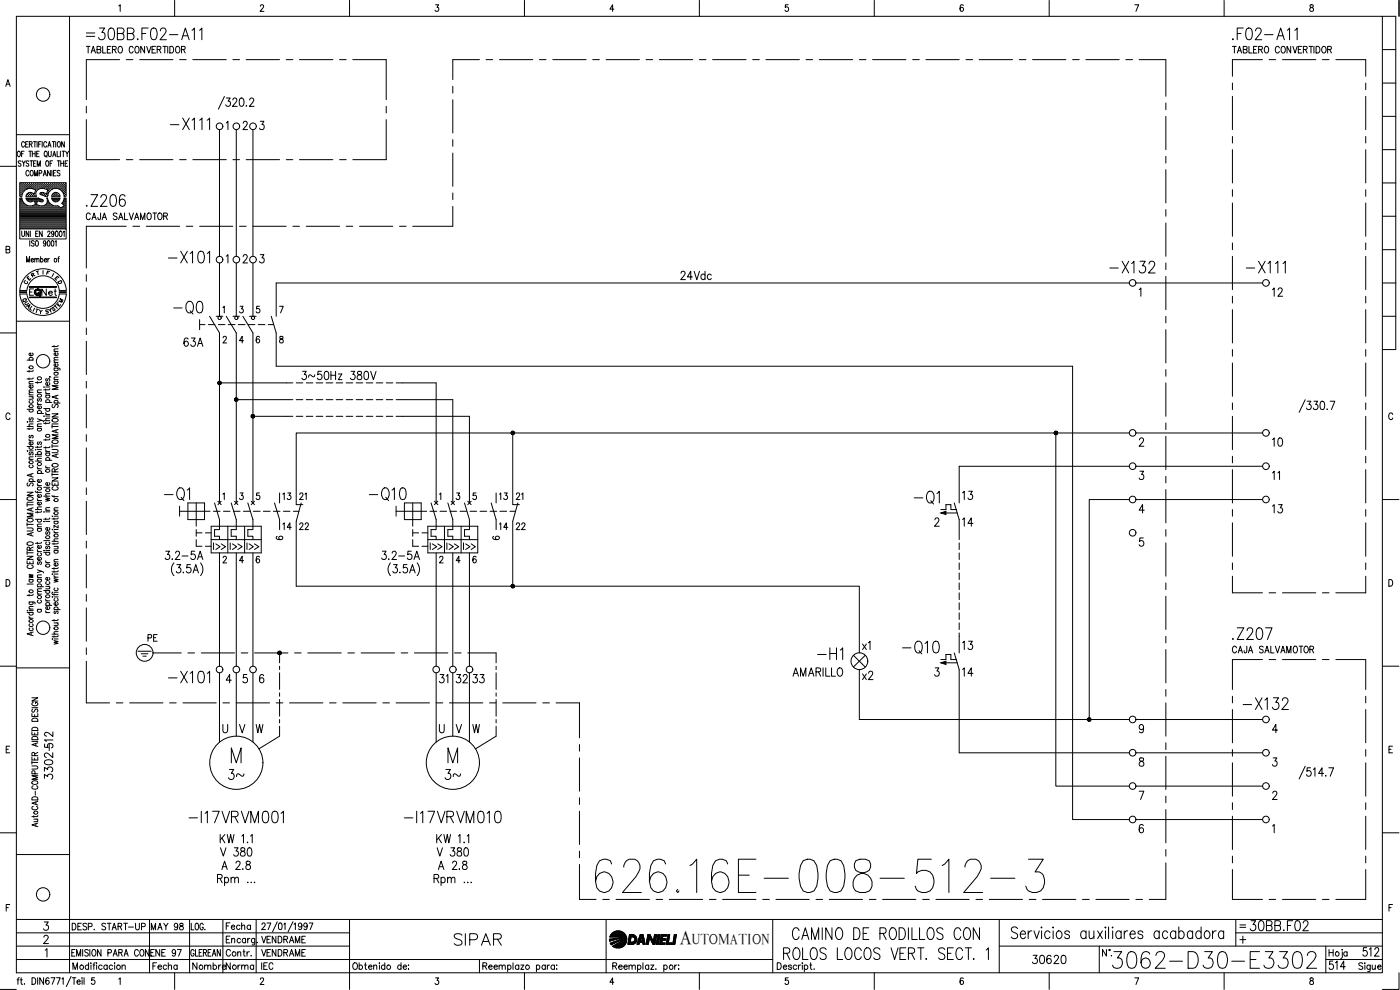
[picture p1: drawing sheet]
<svg xmlns="http://www.w3.org/2000/svg" width="420mm" height="297mm" viewBox="0 0 420 297" stroke-linecap="round" stroke-linejoin="round" font-family="sans-serif">
<defs><g id="words">
<text font-size="15.4" x="177.4" y="269.2">626.16E-008-512-3</text>
<text font-size="8.8" x="332.7" y="291.7">3062-D30-E3302</text>
<g font-size="7.5">
<text x="50.8" y="95.6">-Q0</text>
<text x="48" y="151.3">-Q1</text>
<text x="109.7" y="151.3">-Q10</text>
<text x="273" y="152.4">-Q1</text>
<text x="269.5" y="197.6">-Q10</text>
</g>
<g font-size="7.1">
<text x="24.7" y="13.1">=30BB.F02-A11</text>
<text x="368.7" y="13.1">.F02-A11</text>
<text x="49.7" y="40.2">-X111</text>
<text x="24.7" y="63.1">.Z206</text>
<text x="49.4" y="80.1">-X101</text>
<text x="332" y="83.3">-X132</text>
<text x="372.9" y="83.3">-X111</text>
<text x="368.7" y="193">.Z207</text>
<text x="244.1" y="199">-H1</text>
<text x="49.4" y="206">-X101</text>
<text x="371.8" y="214.1">-X132</text>
<text x="55.4" y="248">-I17VRVM001</text>
<text x="120.3" y="248">-I17VRVM010</text>
<text x="236.7" y="283.3">CAMINO DE RODILLOS CON</text>
</g>
<text font-size="6.6" x="135.1" y="284.7">SIPAR</text>
<g font-size="6.2">
<text x="16.9" y="225.8" transform="rotate(-90 16.9 225.8)">512</text>
<text x="67.4" y="234.9">3~</text>
<text x="132.3" y="234.9">3~</text>
<text x="373.9" y="280.5">30BB.F02</text>
<text x="407.8" y="288.2">512</text>
</g>
<text font-size="5.9" x="204" y="283.4">A</text>
<g font-size="5.7">
<text x="203.2" y="85">24Vdc</text>
<text x="380.6" y="90">12</text>
<text x="54" y="105.1">63A</text>
<text x="89.3" y="115">3~50Hz 380V</text>
<text x="380.6" y="135.1">10</text>
<text x="287.5" y="151">13</text>
<text x="380.6" y="155.2">13</text>
<text x="287.5" y="159.1">14</text>
<text x="48.3" y="169">3.2-5A</text>
<text x="113.2" y="169">3.2-5A</text>
<text x="257.5" y="196.1">x1</text>
<text x="287.5" y="196.1">13</text>
<text x="130.5" y="206">31</text>
<text x="135.8" y="206">32</text>
<text x="140.8" y="206">33</text>
<text x="236.7" y="204.3">AMARILLO</text>
<text x="257.5" y="205">x2</text>
<text x="287.5" y="204.3">14</text>
<text x="16.6" y="234.9" transform="rotate(-90 16.6 234.9)">3302-</text>
<text x="64.9" y="258.2">V 380</text>
<text x="65.3" y="262.1">A 2.8</text>
<text x="129.8" y="258.2">V 380</text>
<text x="130.2" y="262.1">A 2.8</text>
<text x="308.7" y="290.3">30620</text>
<text x="397.6" y="292.1">514</text>
</g>
<g font-size="5.3">
<text x="11.3" y="90">Net</text>
<text x="384.9" y="145" transform="rotate(-90 384.9 145)">11</text>
<text x="83.6" y="160.2">14</text>
<text x="88.5" y="160.2">22</text>
<text x="148.5" y="160.2">14</text>
<text x="153.8" y="160.2">22</text>
<text x="67.7" y="166.2">I&gt;&gt;</text>
<text x="43" y="193.7">PE</text>
<text x="56.8" y="292.1">Nombre</text>
<text x="66.7" y="292.1">Norma</text>
</g>
<g font-size="4.9">
<text x="24.7" y="67">CAJA SALVAMOTOR</text>
<text x="83.6" y="151">13</text>
<text x="88.5" y="151">21</text>
<text x="148.5" y="151">13</text>
<text x="153.8" y="151">21</text>
<text x="44.1" y="280.1">MAY 98</text>
<text x="77.3" y="284">VENDRAME</text>
</g>
<g font-size="4.4">
<text x="6.7" y="85.4">E</text>
<text x="207.7" y="283.4">UTOMATION</text>
</g>
<g font-size="4">
<text x="12.7" y="83.6">F</text>
<text x="6" y="86.4">C</text>
<text x="8.1" y="84.3">R</text>
<text x="16.2" y="86.4">D</text>
<text x="6.3" y="92.8">U</text>
<text x="6.7" y="93.8">A</text>
<text x="14.8" y="93.8">T</text>
<text x="81.5" y="163">6</text>
<text x="146.8" y="163">6</text>
</g>
<text font-size="3.5" x="370.8" y="279.4">=</text>
</g></defs>
<!-- layer: DCA_A3E2|CART -->
<g fill="none" stroke="#000" stroke-width=".3">
<path d="M4.9 4.9h410v287h-410zM20.9 4.9v287M35.6 1.8l.5-.4v2M52.4 .1v4.8M78.1 1.9l.2-.4a.54 .54 0 0 1 .8 .2 .54 .54 0 0 1-.2 .7l-.8 1h1.1M104.9 .1v4.8M130.7 1.4h.9l-.5 .8a.6 .6 0 0 1 .5 .9 .6 .6 0 0 1-1-.1M157.4 .1v4.8M184.2 2.7h-1.2l.9-1.3v2M209.9 .1v4.8M236.6 1.4h-.9v.9a.6 .6 0 0 1 .9 0 .6 .6 0 0 1-.1 .9 .6 .6 0 0 1-.9-.2M262.4 .1v4.8"/>
<path d="M289.1 1.7l-.5-.3a1.17 1.17 0 0 0 .1 2 .59 .59 0 0 0 .5-.8 .59 .59 0 0 0-1-.2l-.1 .3M314.9 .1v4.8M340.6 1.4h1.1l-.8 2M367.4 .1v4.8M393.2 1.5v.6a.82 .82 0 0 1 .9 .3 .82 .82 0 0 1-.1 .9 .65 .65 0 0 1-1-.4 .65 .65 0 0 1 .9-.7l.2-.3-.1-.4zM414.9 4.9h4v100h-4M414.9 14.9h4M419.9 .1v4.8M1.7 25.9l.7-2 .6 2M2 25.3h.8M414.9 34.9h4M414.9 24.9h4"/>
<path d="M0 49.9h4.9M4.9 40.4h16M5.3 45.6l.2-.2a.88 .88 0 0 1 .6 .8 .88 .88 0 0 1-.6 .8l-.3-.6zM6.1 56.7h.1M6.1 56.1h.1M6.1 55.4h.1M6.1 57.3h.1M6.1 58h.1M6.1 58.6h.1M6.1 59.9h.4M6.1 59.6h.4M6.2 57.1h.2"/>
<path d="M6.2 56.4h.2M6.2 55.8h.2M6.2 55.1h.2M6.2 57.7h.2M6.2 58.3h.2M6.3 48.5l-.3-.3-.5 .3 .1 .4 .6 .3 .1 .4-.3 .3-.5-.3M6.3 55.1v.1M6.3 55.7v.2M6.3 56.3v.2M6.3 57v.1M6.3 57.6v.2M6.3 58.2v.2"/>
<path d="M6.5 46.1h.4M6.6 58.9h-.7v-4.1h14v4.1h-.7M6.6 59.4h-.7v9.3h14v-9.3h-.7M6.6 56.7h.1M6.6 56.1h.1M6.6 55.4h.1M6.6 57.3h.1M6.6 58h.1M6.6 59.4a2.54 2.54 0 0 0 3.2 2.3M6.6 48.2l.5 .8 .5-.8M6.6 55.4v.1M6.6 56v.2"/>
<path d="M6.6 56.7v.1M6.6 57.3v.1M6.6 57.9v.2M6.9 57.1h.1M6.9 56.4h.1M6.9 55.8h.1M6.9 55.1h.1M6.9 55.1v.1M6.9 55.7v.2M6.9 56.3v.2M6.9 57v.1M7.1 49v.9"/>
<path d="M7.2 56.7h.2M7.2 56.1h.2M7.2 55.4h.2M7.2 45.4h-.7v1.6M7.3 55.4v.1M7.3 56v.2M7.3 56.7v.1M7.4 42.9a.47 .47 0 0 0-.6-.4 .47 .47 0 0 0-.3 .6v.4a.46 .46 0 0 0 .3 .6 .46 .46 0 0 0 .6-.4M7.5 56.4h.2M7.5 55.8h.2M7.5 55.1h.2M7.6 55.1v.1"/>
<path d="M7.6 55.7v.2M7.6 56.3v.2M7.7 43.3h.5M7.8 56.7h.1M7.8 56.1h.2M7.8 55.4h.2M7.9 55.4v.1M7.9 56v.2M7.9 56.7h.1M7.9 59.6h3.7M8 58.6h.1M8.1 59.9h4.4"/>
<path d="M8.1 56.4h.2M8.1 55.8h.2M8.1 55.1h.2M8.1 58.3h.2M8.2 55.1v.1M8.2 55.7v.2M8.2 56.3v.2M8.2 58.2v.2M8.5 42.5h-.8v1.6h.8M8.5 56.1h.1M8.5 55.4h.1M8.5 58.6h.1"/>
<path d="M8.5 58h.1M8.6 55.4v.1M8.6 56v.2M8.6 58v.1M8.6 58.6v.1M8.6 48.5a.41 .41 0 0 0-.6-.2 .41 .41 0 0 0 0 .7l.4 .1a.43 .43 0 0 1 .1 .7 .43 .43 0 0 1-.7-.2M8.6 45.4h.9M8.7 51.5a.47 .47 0 0 0-.6-.4 .47 .47 0 0 0-.3 .7v.3a.47 .47 0 0 0 .3 .7 .47 .47 0 0 0 .6-.4M8.8 56.4h.1M8.8 55.8h.1M8.8 55.1h.1M8.8 58.3h.1"/>
<path d="M8.8 43.3l.8-.2v-.5l-.8-.1v1.6M8.8 55.1v.1M8.8 55.7v.2M8.8 56.3v.1M8.8 58.2v.2M9 48.2h.8M9.1 45.4v1.6M9.1 56.1h.2M9.1 55.4h.2M9.1 58h.2M9.1 58.6h.2M9.1 51.3l.3-.2a.86 .86 0 0 1 .6 .9 .86 .86 0 0 1-.6 .8l-.4-.7z"/>
<path d="M9.2 55.4v.1M9.2 56v.2M9.2 57.9v.2M9.2 58.6v.1M9.2 43.3l.5 .8M9.4 48.2v1.7M9.4 56.4h.2M9.4 55.8h.2M9.4 55.1h.2M9.4 58.3h.2M9.5 55.1v.1M9.5 55.7v.2"/>
<path d="M9.5 56.3v.2M9.5 58.2v.2M9.7 46.1h.8M9.7 45.4v1.6M9.7 56.1h.2M9.7 55.4h.2M9.7 58.6h.2M9.8 56.6l.9 .4-.4 1.1-.9-.3M9.8 56.6a2.54 2.54 0 0 0-3.2 2.3M9.8 58.1h.1M9.8 55.4v.1M9.8 56v.2"/>
<path d="M9.8 58.6v.1M10 56.4h.2M10 55.8h.2M10 55.1h.2M10 58.3h.2M10.1 42.5h.8M10.1 49h.4M10.1 55.1v.1M10.1 55.7v.2M10.1 56.3v.2M10.1 58.2v.2M10.3 52.8v-1.7l.5 1.7 .5-1.7v1.7"/>
<path d="M10.4 56.7h.1M10.4 56.1h.1M10.4 55.4h.1M10.4 58.6h.1M10.5 42.5v1.6M10.5 55.4v.1M10.5 56v.2M10.5 56.7v.1M10.5 58.6v.1M10.5 58h.1M10.5 45.4v1.6M10.7 56.4h.1"/>
<path d="M10.7 55.8h.1M10.7 55.1h.1M10.8 55.1v.1M10.8 55.7v.2M10.8 56.3v.2M10.8 57.1h.1M10.8 48.2h-.7v1.7h.7M11 46.1h.5M11 56.7h.2M11 56.1h.2M11 55.4h.2M11.1 55.4v.1"/>
<path d="M11.1 56v.2M11.1 56.7v.1M11.1 42.5v1.6M11.2 49.9v-1.7l.4 1.7 .5-1.7v1.7M11.3 56.4h.2M11.3 55.8h.2M11.3 55.1h.2M11.4 55.1v.1M11.4 55.7v.2M11.4 56.3v.2M11.5 56.9a1.46 1.46 0 0 0-.5 2h-3.2l.7-1 .9-.1M11.5 59.4h-3.7l.7 1 .9 .1"/>
<path d="M11.5 59.4l.3 .1M11.6 43.3h.5M11.6 56.1h.2M11.6 55.4h.2M11.7 52l.8-.2-.1-.6-.7-.1v1.7M11.7 59.5l1 .3M11.7 55.4v.1M11.7 56v.2M11.8 45.4h-.8v1.6h.8M11.9 56.4h.2M11.9 55.8h.2M11.9 55.1h.2"/>
<path d="M12 55.1v.1M12 55.7v.2M12 56.3v.2M12.1 58.4l1 .3M12.3 56.1h.1M12.3 55.4h.1M12.3 58h.1M12.4 42.5h-.8v1.6M12.4 55.4v.1M12.4 56v.2M12.4 57.9v.2M12.6 56.4h.1"/>
<path d="M12.6 55.8h.1M12.6 55.1h.1M12.6 58.3h.1M12.7 42.5v1.6M12.7 55.1v.1M12.7 55.7v.2M12.7 56.3v.1M12.7 58.2v.2M12.7 59.9l.3 .2-.1 .3-.7 .1M12.9 56.1h.2M12.9 55.4h.2M12.9 58h.2"/>
<path d="M13 52.8l.5-1.7 .4 1.7M13 55.4v.1M13 56v.2M13 57.9v.2M13 57.8l-.3-.1a.42 .42 0 0 0-.5 .1 .42 .42 0 0 0-.1 .6M13.2 52.2h.6M13.2 56.4h.2M13.2 55.8h.2M13.2 55.1h.2M13.2 58.3h.2M13.3 55.1v.1M13.3 55.7v.2"/>
<path d="M13.3 56.3v.2M13.3 58.2v.2M13.4 56.6l1 .4-.4 1.1-1-.3M13.4 56.6l-1-.1-1 .4M13.5 45.5l.1-.1a.86 .86 0 0 1 .6 .8 .86 .86 0 0 1-.6 .8 1.2 1.2 0 0 1-.1-1.5zM13.5 56.1h.2M13.5 55.4h.2M13.5 58.6h.2M13.6 55.4v.1M13.6 56v.2M13.6 58.6v.1M13.8 46.7l.3 .4"/>
<path d="M13.8 56.4h.2M13.8 55.8h.2M13.8 55.1h.2M13.8 58.3h.2M13.9 55.1v.1M13.9 55.7v.2M13.9 56.3v.2M13.9 58.2v.2M14 42.9a.47 .47 0 0 0-.6-.4 .47 .47 0 0 0-.3 .6v.4a.46 .46 0 0 0 .3 .6 .46 .46 0 0 0 .6-.4M14.1 48.2a.86 .86 0 0 1 .6 .9 .86 .86 0 0 1-.6 .8 1.14 1.14 0 0 1 0-1.7zM14.2 58.6h.1M14.2 56.7h.2"/>
<path d="M14.2 56.1h.2M14.2 55.4h.2M14.2 58h.2M14.3 55.4v.1M14.3 56v.2M14.3 56.7v.1M14.3 57.9v.2M14.3 57.3h.1M14.4 44.1l.4-1.6 .5 1.6M14.5 57.1h.1M14.5 56.4h.1M14.5 55.8h.1"/>
<path d="M14.5 55.1h.1M14.5 57.7h.1M14.5 45.4v1.2l.4 .4 .4-.2 .1-1.4M14.5 43.6h.6M14.6 55.1v.1M14.6 55.7v.2M14.6 56.3v.2M14.6 57v.1M14.6 57.6h.1M14.8 56.7h.2M14.8 56.1h.2M14.8 55.4h.2"/>
<path d="M14.9 55.4v.1M14.9 56v.2M14.9 56.7v.1M15 49h.5M15.1 51.1v1.7l-.8-1.7v1.7M15.1 56.4h.2M15.1 55.8h.2M15.1 55.1h.2M15.2 55.1v.1M15.2 55.7v.2M15.2 56.3v.2M15.5 56.1h.1"/>
<path d="M15.5 55.4h.1M15.5 59.4h2.5a1.26 1.26 0 0 1-1.2 1.2 1.26 1.26 0 0 1-1.3-1.2zM15.5 56.7h.1M15.5 55.4v.1M15.5 56v.2M15.6 51.1v1.7M15.6 59.6h2.3M15.7 42.5h.8M15.7 56.4h.2M15.7 55.8h.2M15.7 55.1h.2M15.7 59.9h2"/>
<path d="M15.8 56.7a2.53 2.53 0 0 1 3.4 2.2M15.8 48.2h-.8v1.7M15.8 56.7l-1 .8-.5 1.4-1.2-.2M15.8 47l.5-1.6 .5 1.6M15.8 55.1v.1M15.8 55.7v.2M15.8 56.3v.2M15.9 58.1a1.23 1.23 0 0 1 1.3-.3 1.23 1.23 0 0 1 .8 1.1h-2.5zM15.9 58.3l-.1 .1M16 46.5h.6M16 51.9h.5M16.1 42.5v1.6"/>
<path d="M16.1 56.1h.2M16.1 55.4h.2M16.1 58.6h.2M16.2 55.4v.1M16.2 56v.2M16.2 58.6v.1M16.3 58l-.1 .1M16.4 56.4h.2M16.4 55.8h.2M16.4 55.1h.2M16.4 58.3h.2M16.5 55.1v.1"/>
<path d="M16.5 55.7v.2M16.5 56.3v.2M16.5 58.2v.2M16.7 42.5v1.6M16.7 56.1h.2M16.7 55.4h.2M16.7 58h.2M16.7 58.6h.2M16.8 51.1h-.8v1.7h.8M16.8 55.4v.1M16.8 56v.2M16.8 57.9v.2"/>
<path d="M16.8 58.6v.1M17 56.4h.2M17 55.8h.2M17 55.1h.2M17 58.3h.2M17.1 55.1v.1M17.1 55.7v.2M17.1 56.3v.2M17.1 58.2v.2M17.1 45.4v1.6h.7M17.2 48.2h.8M17.3 42.7l.2-.2a.86 .86 0 0 1 .6 .8 .86 .86 0 0 1-.6 .8l-.3-.6z"/>
<path d="M17.4 56.1h.1M17.4 55.4h.1M17.4 58.6h.1M17.4 55.4v.1M17.4 56v.2M17.4 58.6v.1M17.6 48.2v1.7M17.7 56.4h.1M17.7 55.8h.1M17.7 55.1h.1M17.7 55.1v.1M17.7 55.7v.2"/>
<path d="M17.7 56.3v.2M18 51.3l-.3-.2-.6 .2 .2 .5 .7 .5-.3 .5-.6-.3M18 56.7h.2M18 56.1h.2M18 55.4h.2M18.1 55.4v.1M18.1 56v.2M18.1 56.7v.1M18.1 45.4v1.6M18.2 49h.9M18.2 48.2v1.7M18.3 56.4h.2"/>
<path d="M18.3 55.8h.2M18.3 55.1h.2M18.4 57l.1 .1M18.4 55.1v.1M18.4 55.7v.2M18.4 56.3v.2M18.6 45.4h.8M18.6 56.7h.2M18.6 56.1h.2M18.6 55.4h.2M18.7 57.3h.1M18.7 55.4v.1"/>
<path d="M18.7 56v.2M18.7 56.7v.1M18.9 57.1h.2M18.9 56.4h.2M18.9 55.8h.2M18.9 55.1h.2M18.9 57.7h.2M19 45.4v1.6M19 55.1v.1M19 55.7v.2M19 56.3v.2M19 57v.1"/>
<path d="M19 57.6v.2M19.1 48.2v1.7M19.2 59.4l-.7 1.6 .8 .7M19.3 56.7h.1M19.3 56.1h.1M19.3 55.4h.1M19.3 57.3h.1M19.3 58h.1M19.3 59.9h.4M19.3 42.5v1.6l-.8-1.6v1.6M19.3 58.6h.1M19.3 59.6h.4"/>
<path d="M19.3 55.4v.1M19.3 56v.2M19.3 56.7v.1M19.3 57.3v.1M19.3 57.9v.2M19.3 58.6v.1M19.6 49h.4M19.6 57.1h.1M19.6 56.4h.1M19.6 55.8h.1M19.6 55.1h.1M19.6 57.7h.1"/>
<path d="M19.6 58.3h.1M19.6 55.1v.1M19.6 55.7v.2M19.6 56.3v.2M19.6 57v.1M19.6 57.6v.2M19.6 58.2v.2M19.7 45.4l.5 .7 .4-.7M20.2 46.1v.9M20.3 48.2h-.7v1.7h.7M414.9 54.9h4M414.9 44.9h4"/>
<path d="M1.8 74.9l1-.2 .2-.2-.2-.5-1-.1v2l1.1-.2 .1-.4-.5-.4M5.9 68.7v3h14v-3M6.1 64.3h13.6M6.1 64h13.6M6.1 63.7h13.6M6.1 63.4h13.6M6.1 63.1h13.6M6.1 62.8h13.6M6.1 62.4h12M6.1 62.1h11.6M6.1 61.8h2.2M6.1 61.5h1.6"/>
<path d="M6.1 61.2h1.2M6.1 60.9h.9M6.1 60.5h.7M6.1 60.2h.5M6.1 64.7h13.6M6.1 65h13.6M6.1 65.3h13.6M6.1 65.6h13.6M6.1 65.9h13.6M6.1 66.2h13.6M6.1 66.6h13.6M6.1 66.9h13.6"/>
<path d="M6.1 67.2h13.6M6.1 67.5h13.6M6.1 67.8h13.6M6.1 68.1h13.6M6.1 68.5h13.6M6.5 69.3v1.2l.4 .5 .5-.5v-1.2M8 78.6v-1.6l.4 1.6 .5-1.6v1.6M8.3 60.2h1.7M8.6 69.3v1.7l-.8-1.7v1.7M8.9 72.2v1.7M9.1 69.3v1.7M9.4 78h.7l-.1-.3a.47 .47 0 0 0-.7 .1 .47 .47 0 0 0 .1 .6l.3 .2 .4-.2"/>
<path d="M9.4 60.5l.9-.3 .3 1.2-.8 .3M9.7 61.8h2.1M10.2 72.5l-.3-.3-.5 .3 .1 .3 .7 .6-.3 .5-.5-.3M10.4 77.9l.3-.4 .3 .1v1M10.4 77.5v1.1M10.5 60.2h.6M10.5 60.5h.5M10.6 61.5h.4M10.6 60.9h.4M10.7 61.2h.2M10.7 70.1h.5M10.8 72.3l.2-.1a.88 .88 0 0 1 .5 .8 .88 .88 0 0 1-.5 .9 1.09 1.09 0 0 1-.2-1.6z"/>
<path d="M11 77.9l.3-.4 .3 .1 .1 1M11.5 69.3h-.8v1.7h.8M11.6 60.2h1.3M12.2 60.5l-1-.3-.2 1.2 1.7 .4M12.2 77.8l.1-.2a.46 .46 0 0 1 .6 .5 .46 .46 0 0 1-.7 .3M12.2 77v1.6M12.7 69.3v1.7l-.9-1.7v1.7M13.2 61.8h2.8M13.3 78h.7l-.1-.4a.46 .46 0 0 0-.6 .5 .46 .46 0 0 0 .7 .3M13.7 61.5h1.7M13.8 72.8l-.2 .3a.45 .45 0 0 1-.6-.4 .45 .45 0 0 1 .6-.4l.1 1.3-.3 .3-.3-.3M14 61.2h.9"/>
<path d="M14.2 60.9h.5M14.3 60.5h.2M14.3 69.7l.2-.4 .5 .3-.7 1.4h.8M14.3 60.2h.1M14.4 72.3l.1-.1a.92 .92 0 0 1 .5 .8 .92 .92 0 0 1-.5 .9l-.3-.8zM14.4 77.5v1.1M14.8 77.5l-.4 .5M15.5 72.3l.2-.1a.96 .96 0 0 1 0 1.7l-.3-.3zM15.8 61.6l.6 .2a1.41 1.41 0 0 1 1.8 .6M15.8 61.6l-1-.8-.5-1.4h-.3a1.59 1.59 0 0 1-1.2 2.4M16 60.2h1.4M16.2 69.9l-.2 .4a.45 .45 0 0 1-.6-.5 .45 .45 0 0 1 .6-.4l.1 1.3-.3 .3-.3-.3"/>
<path d="M16.6 72.5l.2-.3v1.7M16.8 69.4l.2-.1a.96 .96 0 0 1 0 1.7l-.4-.7zM17.4 77.5h.4M17.8 77l-.3 .3v1.3M17.9 69.4l.2-.1a.92 .92 0 0 1 .5 .9 .92 .92 0 0 1-.5 .8l-.3-.3zM18.3 62.4h1.4M18.8 60.9h.9M18.8 62.1h.9M18.8 61.2h.9M19 69.6l.3-.3v1.7M19 60.5h.7M19.1 60.2h.6"/>
<path d="M19.2 61.5h.5M19.3 61.8l-1.1 .6M19.4 61.8h.3M414.9 74.9h4M414.9 64.9h4M0 99.9h4.9M4.9 96.4h16M5.9 88.2h2.1M5.9 87.1a7 7 0 0 1 7-6.5 7 7 0 0 1 7 6.5M5.9 88.2a7 7 0 0 0 7 6.4 7 7 0 0 0 7-6.4M8.1 87.1a4.9 4.9 0 0 1 4.8-4.4 4.9 4.9 0 0 1 4.9 4.4M8.1 88.2a4.9 4.9 0 0 0 4.8 4.3 4.9 4.9 0 0 0 4.9-4.3"/>
<path d="M8.8 86h8.2v.2h-8.2M8.8 89.1h8.2v.2h-8.2zM8.9 86.1h8M8.9 89.2h8M10.1 86.7h-1.2v1.9M10.8 92.7l.7 .2M11.9 93l.3 .5 .5-.4M12.2 93.5l-.1 .6M17.8 88.2h2.1M414.9 94.9h4M414.9 84.9h4M8.1 108.1h1.8"/>
<path d="M8.7 111.2v.4M8.7 113.4v.5M8.7 119h1.2M8.7 118.5h1.2M8.7 115.2h1.2M9 108.1l-.2-.2a.55 .55 0 0 1 .5-.7 .55 .55 0 0 1 .6 .7l-.2 .2M9.6 119l.3 .4v.3l-1.2 .1M9.7 115.6l.2 .1a.54 .54 0 0 1-.6 .8 .54 .54 0 0 1-.4-.8l.3-.1v.8M9.7 105.9l.2 .2a.53 .53 0 0 1-.6 .7 .53 .53 0 0 1-.4-.8l.3-.1v.9M9.9 117.7l-1.1 .1-.1 .3 .4 .4M9.9 117h-1.1l-.1 .4 .4 .3M9.9 114.5h-1.1l-.1 .3 .4 .4"/>
<path d="M9.9 113.4l-.3 .3h-1.5M9.9 111.1v.3h-1.8M11.2 114.5v.5M11.2 117.8h1.2M11.5 119.6l-.3 .3 .3 .5 .4-.7h.5v.4l-.3 .3M12.4 117h-1.1l-.1 .4 .4 .4M12.4 114.4l-.3 .4h-1.5M13.1 116.1h.2zM13.7 117.5l.1 .4 .4 .2M13.7 116.7v.5M13.7 118.6h1.2M13.7 118.1h1.2"/>
<path d="M13.7 116.1h1.2M14 118.6a.54 .54 0 0 0-.1 .8 .54 .54 0 0 0 .8 0l.2-.3-.2-.5M14 113.6l-.3 .3 .3 .5 .4-.7h.5v.4l-.2 .3M14.7 114.8l.2 .1a.54 .54 0 0 1-.6 .8 .54 .54 0 0 1-.4-.9h.3v.8M14.9 113v.2v-.2l.4 .2M14.9 116.6v.3l-1.8 .1M16.2 110.4l1.7 .1v.6M16.2 103.7v.4M16.2 114.4h1.2M16.2 113.9h1.2M16.2 111.7h1.2M16.2 108.7h1.2"/>
<path d="M16.2 105.4h1.2M16.5 114.4l-.2 .1a.55 .55 0 0 0 .5 .7 .55 .55 0 0 0 .6-.7l-.2-.1M16.5 111.7l-.2 .2a.55 .55 0 0 0 .5 .7 .55 .55 0 0 0 .6-.7l-.2-.2M16.5 110.4l-.2 .2a.55 .55 0 0 0 .5 .7 .55 .55 0 0 0 .6-.7l-.2-.2M16.8 118.7v.8M17.2 109.2l.2 .1a.53 .53 0 0 1-.6 .7 .53 .53 0 0 1-.4-.8h.3v.8M17.2 105.9l.2 .1a.52 .52 0 0 1-.6 .7 .52 .52 0 0 1-.4-.8h.3v.8M17.4 118.6l-1.8 .5 1.8 .6M17.4 115.7h-1.8l1.8 .6-1.8 .5h1.8M17.4 113.1l-1.1 .1-.1 .3 .4 .4M17.4 108l-1.1 .1-.1 .3 .4 .3M17.4 107.2l-1.1 .1-.1 .3 .4 .4"/>
<path d="M17.4 104.7l-1.1 .1-.1 .3 .4 .3M17.4 103.6l-.3 .4h-1.5M3 124.4a.63 .63 0 0 0-.8-.5 .63 .63 0 0 0-.4 .8v.4a.63 .63 0 0 0 .4 .8 .63 .63 0 0 0 .8-.5M8.1 135.3h.2zM8.1 126.6h.2zM8.1 128h1.8M8.1 134h1.8M8.1 122.8h1.8M8.7 131.7l.1 .4 .4 .2M8.7 128.4v.5M8.7 137.8h1.2M8.7 135.3h1.2"/>
<path d="M8.7 132.3h1.2M8.7 126.6h1.2M8.8 138.4a.54 .54 0 0 1 .8-.2 .54 .54 0 0 1 .1 .9h-.7l-.3-.3zM8.8 121.7a.53 .53 0 0 1 .8-.3 .53 .53 0 0 1 .1 .8h-.7l-.3-.2zM9 139.5l-.2 .2a.55 .55 0 0 0 .5 .7 .55 .55 0 0 0 .6-.7l-.2-.2M9 135.7l-.3 .3 .3 .5 .4-.7h.5v.5l-.2 .2M9 134l-.2 .1a.56 .56 0 0 0 .5 .7 .56 .56 0 0 0 .6-.7l-.2-.1M9 130.6l-.3 .3 .3 .5 .4-.7h.5v.4l-.2 .3M9 125.3l-.3 .3 .3 .5 .4-.7h.5v.4l-.2 .3M9 122.8l-.2 .1a.56 .56 0 0 0 .5 .8 .56 .56 0 0 0 .6-.8l-.2-.1M9 120.2l-.2 .1a.55 .55 0 0 0 .5 .7 .55 .55 0 0 0 .6-.7l-.2-.1M9.7 132.7l.2 .1a.53 .53 0 0 1-.6 .7 .53 .53 0 0 1-.4-.8h.3v.8"/>
<path d="M9.9 137.1h-1.1l-.1 .4 .4 .3M9.9 128.3v.3l-1.8 .1M9.9 127.2h-1.1l-.1 .4 .4 .4M10.6 136.8h.2zM10.6 138.3h1.8M10.6 136.3h1.8M10.7 134.8v.2zM11.2 125.6l1.2 .5-1.2 .4M11.2 120.8l.1 .3 .4 .3M11.2 133.9v.5M11.2 136.8h1.2M11.2 134.9h1.2"/>
<path d="M11.2 128.5h1.2M11.2 128h1.2M11.2 124.1h1.8M11.2 121.4h1.2M11.5 136.3a.57 .57 0 0 1 .2-.9 .57 .57 0 0 1 .7 .6l-.3 .3M11.5 132.6l-.3 .3 .3 .5 .4-.7h.5v.4l-.3 .3M11.5 128.5l-.2 .1a.56 .56 0 0 0 .5 .8 .56 .56 0 0 0 .6-.8l-.3-.1M11.5 124.1a.51 .51 0 0 1-.1-.8 .51 .51 0 0 1 .8 0 .51 .51 0 0 1-.1 .8M12.1 121.8l.3 .1a.54 .54 0 0 1-.6 .8 .54 .54 0 0 1-.4-.8l.3-.1v.9M12.4 137.5l-1.1 .1-.1 .4 .4 .3M12.4 133.8l-.3 .4h-1.5M12.4 127.2h-1.1l-.1 .4 .4 .4"/>
<path d="M12.4 126.1l.6 .2v.3M13.1 124.8h.2zM13.1 126.2h1.8M13.1 122.6h1.8M13.7 139.8l.1 .4 .4 .2M13.7 134.9l.1 .3 .4 .3M13.7 123.8l.1 .3 .4 .3M13.7 126.7v.5M13.7 131.7v.5M13.7 134.1v.4M13.7 138.1h1.8M13.7 135.9h1.2"/>
<path d="M13.7 135.5h1.2M13.7 124.8h1.2M13.7 124.4h1.2M13.7 120.8h1.8M14 138.1l-.2-.1a.56 .56 0 0 1 .5-.7 .56 .56 0 0 1 .6 .7l-.2 .1M14 135.9a.54 .54 0 0 0-.1 .8 .54 .54 0 0 0 .8 0l.2-.3-.2-.5M14 122.6l-.2 .1a.56 .56 0 0 0 .5 .7 .56 .56 0 0 0 .6-.7l-.2-.1M14 120.8l-.2-.2a.56 .56 0 0 1 .5-.7 .56 .56 0 0 1 .6 .7l-.2 .2M14.9 134v.3h-1.8M14.9 131.6v.3l-1.8 .1M14.9 126.6l-.3 .4h-1.5M14.9 125.5h-1.1l-.1 .4 .4 .3"/>
<path d="M15.6 134.9h1.3l.5 .4-.2 .4-1.6 .1M15.6 124.1h1.8l-1.8 1h1.8M15.6 128h1.8M15.6 127.5v.9M15.6 133.3v1M15.6 133.8h1.8M15.6 127.2h1.8M15.7 139.3a1.06 1.06 0 0 1 1.7 .4 1.01 1.01 0 0 1-1 .5 1.01 1.01 0 0 1-.8-.7zM15.7 132.3a1.03 1.03 0 0 1 1.7 .4 1.01 1.01 0 0 1-1 .4 1.01 1.01 0 0 1-.8-.7zM15.7 125.8a.91 .91 0 0 1 1-.3 .91 .91 0 0 1 .7 .9 .9 .9 0 0 1-1.1 .3 .9 .9 0 0 1-.6-.9zM15.9 121.4l-.3 .3 .3 .6 .4-.1 .3-.7 .6-.1 .2 .3-.2 .6M16.2 120.9h1.8"/>
<path d="M16.5 120.9l-.2-.1a.55 .55 0 0 1 .5-.7 .55 .55 0 0 1 .6 .7l-.2 .1M16.8 129v.7M16.8 136.4v.7M17.4 136.2l-1.8 .6 1.8 .5M17.4 130.5h-1.8l1.8 .5-1.8 .6h1.8M17.4 128.8l-1.8 .6 1.8 .5M418 124.4a.63 .63 0 0 0-.8-.5 .63 .63 0 0 0-.4 .8v.4a.63 .63 0 0 0 .4 .8 .63 .63 0 0 0 .8-.5M0 149.9h4.9M8.1 158.4h1.6l.2 .4-.2 .5h-1.6M8.1 147.7h1.8l-1.8 1h1.8M8.1 151v1M8.1 156.9v.9"/>
<path d="M8.1 157.3h1.8M8.1 151.5h1.8M8.1 150.7h1.8M8.2 155.8a1.06 1.06 0 0 1 1.7 .4 1 1 0 0 1-1 .5 1 1 0 0 1-.8-.8zM8.2 149.3a1.02 1.02 0 0 1 1.7 .5 1.03 1.03 0 0 1-1 .4 1.03 1.03 0 0 1-.8-.7zM8.4 144.9l-.3 .3 .3 .6 .4-.1 .3-.6a.49 .49 0 0 1 .8-.1 .49 .49 0 0 1-.2 .8M8.7 144.5h1.8M9 144.5l-.2-.2a.55 .55 0 0 1 .5-.6 .55 .55 0 0 1 .6 .6l-.2 .2M9.3 142.3v.6M9.3 152.6v.6M9.3 160v.6M9.9 159.8l-1.8 .5 1.8 .6"/>
<path d="M9.9 154h-1.8l1.8 .5-1.8 .6h1.8M9.9 152.3l-1.8 .6 1.8 .5M9.9 142.1l-1.8 .5 1.8 .6M10.6 147.3l.4 .4h1.4M10.6 155.8h1.8M10.6 152.9h1.8M11.2 149.6l.1 .4 .4 .2M11.2 145.1l.1 .3 .4 .3M11.2 140.1l.1 .3 .4 .3M11.2 147.4v.5M11.2 153.4v.5M11.2 158.6h1.2"/>
<path d="M11.2 158.1h1.2M11.2 150.2h1.2M11.2 145.7h1.2M11.2 142.1h1.8M11.2 140.7h1.2M11.5 158.6a.51 .51 0 0 0-.1 .7 .51 .51 0 0 0 .8 0 .51 .51 0 0 0-.1-.7M11.5 155.8a.57 .57 0 0 0 .2 1 .57 .57 0 0 0 .7-.7l-.3-.3M11.5 142.1a.51 .51 0 0 1-.1-.8 .51 .51 0 0 1 .8 0 .51 .51 0 0 1-.1 .8M12.1 150.7a.56 .56 0 0 1-.2 .9 .56 .56 0 0 1-.7-.7l.5-.2v.8M12.1 148.4l.3 .1a.54 .54 0 0 1-.6 .8 .54 .54 0 0 1-.4-.9h.3v.9M12.1 143.9a.56 .56 0 0 1-.2 .9 .56 .56 0 0 1-.7-.7l.5-.2v.8M12.4 157.3h-1.1l-.1 .4 .4 .4"/>
<path d="M12.4 153.3l-.3 .4h-1.5M12.4 152.1l-1.1 .1-.1 .3 .4 .4M13.1 156.4h.2zM13.1 153.6h.2zM13.1 148.9h1.8M13.1 146.2h1.8M13.7 149.3l1.2 .3-1.2 .2 1.2 .3-1.2 .3M13.7 156.4h1.2M13.7 155.5v.5M13.7 153.6h1.2M13.7 153.1h1.2M13.7 140.4h1.2"/>
<path d="M14 159.5l-.3 .3 .1 .5h.3l.3-.7 .3-.1 .2 .3-.2 .5M14.7 158.3l.2 .1a.53 .53 0 0 1-.6 .7 .53 .53 0 0 1-.4-.7l.3-.1v.8M14.7 144.8l.2 .1a.54 .54 0 0 1-.6 .8 .54 .54 0 0 1-.4-.8l.3-.1v.9M14.9 155.4l-.3 .4h-1.5M14.9 152.3l-1.1 .1-.1 .3 .4 .4M14.9 148.1l-1.1 .1-.1 .3 .4 .4M15.6 158.9h.2zM15.6 154.9h.2zM15.6 148.7l.4 .3h1.4M15.6 144.7v.9h1.8v-.9M15.6 143.4h1.8l-1.8 .9h1.8M15.6 142.4h1.8"/>
<path d="M15.6 141.8v1M16 146a.53 .53 0 0 0-.4 .7 .53 .53 0 0 0 .7 .4h.4a.53 .53 0 0 0 .7-.4 .53 .53 0 0 0-.4-.7M16.2 159.3l.1 .3 .4 .2M16.2 156.4h1.2M16.2 153.1h1.2M16.2 148.7v.5M16.2 155.4v.5M16.2 159.8h1.2M16.2 158.9h1.2M16.2 154.9h1.2M16.5 156.4l-.2 .1a.55 .55 0 0 0 .5 .7 .55 .55 0 0 0 .6-.7l-.2-.1M16.5 141.6l-.1-.9h-.7l-.1 .9h1.8"/>
<path d="M16.5 145.1v.5M17.4 157.6v.8l-1.2-.8v.8M17.4 155.3v.3l-1.8 .1M17.4 152.3l-1.1 .1-.1 .4 .4 .3M17.4 140.6l-.9 .5M414.9 149.9h5M1.8 173.9a1.01 1.01 0 0 1 1.2 1 1.01 1.01 0 0 1-1.2 1zM8.1 168.3v.8h1.8v-.8M8.1 166.9h1.8l-1.8 .9h1.8M8.1 175.2h1.8M8.1 165.8h1.8M8.1 165.4v1"/>
<path d="M8.2 162.8a1.06 1.06 0 0 1 1.7 .5 1.03 1.03 0 0 1-1 .4 1.03 1.03 0 0 1-.8-.7zM8.6 169.6a.52 .52 0 0 0-.5 .6 .52 .52 0 0 0 .7 .4h.4a.53 .53 0 0 0 .7-.4 .53 .53 0 0 0-.4-.6M8.7 172.3l1.2 .3-1.2 .2 1.2 .3-1.2 .3M8.7 178.3v.5M8.7 173.9h1.2M9 177l.9 .2a.52 .52 0 0 1-.6 .7 .52 .52 0 0 1-.3-.9zM9 173.9a.57 .57 0 0 0 .3 .9 .57 .57 0 0 0 .6-.7l-.2-.2M9 165.1l-.1-.8-.6-.1-.2 .9h1.8M9 168.6v.5M9.9 178.3l-.3 .3h-1.5M9.9 164.2l-.9 .4M11.2 171l1.2 .4-1.2 .4"/>
<path d="M11.2 164.9l.1 .4 .4 .2M11.2 178.3h1.2M11.2 176.1h1.8M11.2 173.8h1.2M11.2 173.3h1.2M11.2 165.5h1.2M11.2 162.7v.5M11.5 176.1a.57 .57 0 0 1 .2-1 .57 .57 0 0 1 .7 .7l-.3 .3M11.5 173.8a.51 .51 0 0 0-.1 .7 .51 .51 0 0 0 .8 0 .51 .51 0 0 0-.1-.7M11.5 168.6l-.3 .3 .3 .5 .4-.8h.5v.5l-.3 .3M11.5 165.9a.51 .51 0 0 0-.1 .8 .51 .51 0 0 0 .8 0 .51 .51 0 0 0-.1-.8M12.1 167.2l.3 .2a.55 .55 0 0 1-.6 .8 .55 .55 0 0 1-.4-.9l.3-.1v.9"/>
<path d="M12.1 163.7a.56 .56 0 0 1-.2 .9 .56 .56 0 0 1-.7-.6l.5-.3v.8M12.4 177.4l-1.1 .1-.1 .4 .4 .4M12.4 176.6l-1.1 .1-.1 .4 .4 .3M12.4 172.5l-1.1 .1-.1 .3 .4 .4M12.4 171.4l.6 .2v.3M12.4 162.7l-.3 .3h-1.5M13.1 177.2h1.8M13.1 165.7h1.8M13.1 162.2h1.8M13.2 165.1v.2zM13.7 179.7l.1 .4 .4 .2M13.7 168.3l.1 .3 .4 .2"/>
<path d="M13.7 175.9h1.2M13.7 168.8h1.2M13.7 165.2h1.2M14 177.2l-.2 .1a.56 .56 0 0 0 .5 .8 .56 .56 0 0 0 .6-.8l-.2-.1M14 174.5l-.2 .2a.53 .53 0 0 0 .6 .7 .53 .53 0 0 0 .3-.9M14 165.7a.54 .54 0 0 0-.1 .8 .54 .54 0 0 0 .8 0l.2-.3-.2-.5M14 163.9l-.3 .3 .1 .4h.3l.3-.6 .3-.1 .2 .3-.2 .5M14 162.6a.54 .54 0 0 0-.1 .8 .54 .54 0 0 0 .8 0l.2-.3-.2-.5M14.6 175.9l.3 .4v.3l-1.2 .1M14.7 173.3l.2 .1a.54 .54 0 0 1-.6 .7 .54 .54 0 0 1-.4-.8h.3v.8M15.6 179.1h.2zM15.6 178l.4 .4h1.4"/>
<path d="M15.6 177.7h.2zM15.6 172.2h.2zM15.6 162.4h1.8M16.2 173.6l1.2 .3-1.2 .2 1.2 .3-1.2 .3M16.2 172.6l.1 .4 .4 .2M16.2 165.2h1.2M16.2 162.9v.5M16.2 170.3v.5M16.2 171.3v.4M16.2 178.1v.5M16.2 179.1h1.2M16.2 177.7h1.2"/>
<path d="M16.2 173.2h1.2M16.2 172.2h1.2M16.2 168.6h1.2M16.2 163.9h1.2M16.5 179.6l-.2 .1a.53 .53 0 0 0 .6 .7 .53 .53 0 0 0 .3-.8M16.5 176.4l-.2 .2a.55 .55 0 0 0 .5 .6 .55 .55 0 0 0 .6-.6l-.2-.2M16.5 165.2a.53 .53 0 0 0-.1 .8 .53 .53 0 0 0 .8-.1l.2-.3-.2-.4M17.1 163.9l.3 .4v.3l-1.2 .1M17.2 169l.2 .1a.53 .53 0 0 1-.6 .7 .53 .53 0 0 1-.4-.7l.3-.1v.8M17.4 171.2l-.3 .4h-1.5M17.4 170.3l-.3 .3h-1.5M17.4 167.8l-1.1 .1-.1 .4 .4 .3"/>
<path d="M17.4 162.8l-.3 .4h-1.5M17.4 161.7h-1.1l-.1 .4 .4 .3M416.8 173.9a1.01 1.01 0 0 1 1.2 1 1.01 1.01 0 0 1-1.2 1zM0 199.9h4.9M8.1 183.2h.2zM8.1 183.8h1.8M8.7 184.9l.1 .4 .4 .2M8.7 180.6l1.7 .1 .1 .5M8.7 185.5h1.2M8.7 183.2h1.2M8.7 182.7h1.2M8.8 186.1a.54 .54 0 0 1 .8-.2 .54 .54 0 0 1 .1 .8h-.7l-.3-.3z"/>
<path d="M9 188.4l-.2 .1a.56 .56 0 0 0 .5 .8 .56 .56 0 0 0 .6-.8l-.2-.1M9 187.2l-.2 .1a.55 .55 0 0 0 .5 .7 .55 .55 0 0 0 .6-.7l-.2-.1M9 183.8l-.2 .1a.55 .55 0 0 0 .5 .7 .55 .55 0 0 0 .6-.7l-.2-.1M9 180.6l-.2 .1a.55 .55 0 0 0 .5 .7 .55 .55 0 0 0 .6-.7l-.2-.1M9.3 189.9v.6M9.9 189.6l-1.8 .6 1.8 .5M9.9 182l-1.1 .1-.1 .3 .4 .3M11.2 182.8h1.2M11.5 182.8a.51 .51 0 0 0-.1 .8 .51 .51 0 0 0 .8 0 .51 .51 0 0 0-.1-.8M11.5 180.1a.51 .51 0 0 0-.1 .7 .51 .51 0 0 0 .8 0 .51 .51 0 0 0-.1-.7M13.7 183.2l.1 .4 .4 .2M13.7 183.8h1.2"/>
<path d="M13.7 181.6h1.8M13.7 180.3h1.2M14 181.6a.54 .54 0 0 1-.1-.8 .54 .54 0 0 1 .8 0l.2 .3-.2 .5M14.7 182l.2 .2a.53 .53 0 0 1-.6 .7 .53 .53 0 0 1-.4-.8l.3-.1v.9M15.6 191.7h.2zM15.6 190.3h1.8M16.2 192.2l1.2 .3-1.2 .2 1.2 .3-1.2 .3M16.2 191.7h1.2M16.2 185.9v.4M16.2 190.7v.5M16.2 186.9h1.2M16.2 182.9h1.8"/>
<path d="M16.5 183.3l-.3 .3 .1 .4h.3l.3-.6 .3-.1 .2 .3-.2 .5M16.5 182.9l-.2-.1a.55 .55 0 0 1 .5-.7 .55 .55 0 0 1 .6 .7l-.2 .1M17.1 186.9l.3 .3v.4h-1.2M17.2 180.8l.2 .1a.54 .54 0 0 1-.6 .8 .54 .54 0 0 1-.4-.8l.3-.1v.8M17.4 190.7l-.3 .3h-1.5M17.4 189.5l-1.1 .1-.1 .3 .4 .4M17.4 185.8l-.3 .4h-1.5M414.9 199.9h5M4.9 200.4h16M1.9 224.8h.6M2.9 223.9h-1v2h1M416.9 224.8h.6"/>
<path d="M417.9 223.9h-1v2h1M0 249.9h4.9M4.9 256.4h16M414.9 249.9h5M1.9 272.3h.6M2.9 271.4h-1v2M4.9 275.9h410M4.9 279.9h100M44.9 275.9v16M56.9 275.9v16M66.9 275.9v16M76.9 275.9v16"/>
<path d="M104.9 275.9v21M181.9 275.9v16M183.8 279.9h3.4M184 279.8h3M184.2 279.6h2.6M184.4 279.5h2.1M184.9 279.4h1.2M231.9 275.9v16M299.9 275.9v16M370.9 279.9h44M370.9 275.9v8M416.9 272.3h.6"/>
<path d="M417.9 271.4h-1v2M0 296.9h4.9M4.9 283.9h100M4.9 287.9h227M5.1 294h.6M5.8 293.4h-.3l-.1 .3v1.6M6.1 294h.6M6.3 293.4v1.6l.1 .3h.4M7.3 295.1l.1 .2M9.6 293.4a1 1 0 0 1 1.1 1 1 1 0 0 1-1.1 .9zM11.3 293.4v1.9M13.1 293.4v1.9l-1.2-1.9v1.9"/>
<path d="M14.7 293.6l-.3-.2a1.1 1.1 0 0 0-.7 .9 1.1 1.1 0 0 0 .6 1 .59 .59 0 0 0 .5-.8 .59 .59 0 0 0-1-.1l-.1 .3M15.3 293.4h1.2l-.8 1.9M17 293.4h1.1l-.8 1.9M18.6 293.7l.4-.3v1.9M21.3 293l-1.4 3M21.7 293.4h1.1M22.2 293.4v1.9M23.1 294.6h1l-.1-.4a.57 .57 0 0 0-.8 .1 .57 .57 0 0 0 .1 .8 .57 .57 0 0 0 .8-.1M24.6 293.4v.1zM24.6 294v1.3M25.2 293.4v1.9M28.4 293.4h-.8l-.1 .8a.62 .62 0 0 1 .9 0 .62 .62 0 0 1-.1 .9 .62 .62 0 0 1-.9-.1"/>
<path d="M35.6 293.8l.5-.4v2M52.4 291.9v5M78.1 293.9l.2-.4a.54 .54 0 0 1 .8 .2 .54 .54 0 0 1-.2 .7l-.8 1h1.1M130.7 293.4h.9l-.5 .8a.6 .6 0 0 1 .5 .9 .6 .6 0 0 1-1-.1M143.9 287.9v4M157.4 291.9v5M182.9 281.8l3.2-.3-3.2 .9M182.9 282.1h1.3M182.9 281.9h1.8M182.9 282.3h.3M182.9 282.2h.8M182.9 281.8l.1 .6"/>
<path d="M183 281.8h2.2M183 281h4.9M183.1 280.9h4.8M183.2 283l.2 .5 3.1-1.5-.1-.2-3.3 1.2h1.3M183.2 280.7h4.6M183.2 280.6h4.5M183.2 283.2h.9M183.3 280.4h4.4M183.3 283.3h.6M183.4 283.4h.2M183.4 280.3h4.1M183.5 282.9h1.2"/>
<path d="M183.5 280.2h4M183.6 280h3.7M183.8 282.7h1.2M183.9 283.9a2.57 2.57 0 0 0 3 .2 2.57 2.57 0 0 0 1.1-2.9l-1.4 .8 .2 .2-2.9 1.7M183.9 284h3.2M184 281.7h1.7M184 283.8h3.2M184.1 284.1h2.8M184.2 282.6h1.1M184.2 294.7h-1.2l.9-1.3v2M184.2 283.7h3.2M184.4 284.2h2.2"/>
<path d="M184.5 283.5h3M184.6 282.5h.9M184.7 284.3h1.6M184.7 283.4h2.9M185 282.3h.8M185 283.3h2.7M185 281.5h1.1M185.2 283.2h2.5M185.3 282.2h.8M185.4 283h2.4M185.7 282.1h.7M185.7 282.9h2.2"/>
<path d="M185.8 281.2h.8M185.9 282.7h2.1M186.1 281.9h.3M186.1 282.6h1.9M186.2 281.6l1.1-.2-.9 .4zM186.2 281.7h.4M186.4 282.5h1.6M186.4 281.5h.6M186.6 282.3h1.4M186.6 282.1h1.5M186.8 282.2h1.2M186.8 281.9h1.3"/>
<path d="M186.9 281.2h.3M186.9 281.4h.3M187.1 281.8h1M187.4 281.7h.7M187.5 281.4h.5M187.6 281.5h.4M187.9 281.2h.1M188 281l-2.1 .3-.2-.2h-2.7h4.7M188 281a2.6 2.6 0 0 0-2.5-1.7 2.6 2.6 0 0 0-2.5 1.8M188.4 283.3h1.8M188.5 283h2.1M188.5 283.2h2"/>
<path d="M188.5 282.7h2.4M188.5 282.9h2.3M188.6 282.6h.5M188.6 282.5h.5M188.6 282.3h.6M188.6 282.2h.6M188.6 282.1h.6M188.7 281.9h.5M188.7 281.8h.6M188.7 281.7h.6M188.7 281.5h.6M188.8 281.4h.6"/>
<path d="M188.8 281.2h.6M188.8 281.1h1.1a.78 .78 0 0 1 .6 .8 .78 .78 0 0 1-.6 .7h-.8l.3-1.5M188.8 281h2M188.8 280.9h1.9M188.8 280.7h1.8M188.9 280.6h1.5M188.9 280.4h1.2M189.9 283.3a1.49 1.49 0 0 0 1.2-1.4 1.49 1.49 0 0 0-1.2-1.5h-1l-.5 3h1.5M190 281.1h.9M190.1 282.6h.9M190.2 281.2h.8M190.3 282.5h.7"/>
<path d="M190.4 281.4h.7M190.4 282.3h.7M190.5 281.5h.6M190.5 282.2h.6M190.5 281.7h.6M190.5 282.1h.6M190.5 281.9h.6M190.5 281.8h.6M191.2 283.3h.6M191.2 283.2h.7M191.3 283h.6M191.3 282.9h.6"/>
<path d="M191.3 282.7h2.2M191.4 282.6h2.1M191.4 282.5h2M191.5 282.3h1.9M191.5 282.2h.7M191.6 282.1h.6M191.6 281.9h.6M191.7 281.8h.6M191.7 281.7h.6M191.8 281.5h.6M191.8 281.4h.6M191.9 281.2h.5"/>
<path d="M191.9 281.1h1.3M191.9 281h1.2M192 280.9h1.1M192 280.7h1.1M192.1 280.6h.9M192.1 280.4h.9M192.2 280.4h.8l.6 3h-.6l-.1-.7h-.9l-.2 .7h-.7zM192.5 281.1l.3 1.2h-.6zM192.6 281.4h.6M192.6 281.2h.6M192.6 281.5h.7M192.7 281.8h.6"/>
<path d="M192.7 281.7h.6M192.7 281.9h.6M192.7 282.2h.7M192.7 282.1h.6M192.9 282.9h.6M192.9 283h.6M193 283.2h.6M193 283.3h.6M194 283.3h.6M194 283h.6M194 283.2h.6M194.1 282.7h.6"/>
<path d="M194.1 282.9h.5M194.1 282.6h.6M194.1 282.5h.6M194.1 282.3h.6M194.1 282.2h.7M194.2 282.1h.6M194.2 281.9h.6M194.2 281.8h.7M194.3 281.7h.6M194.3 281.5h.6M194.3 281.4h.6M194.3 281.2h1.2"/>
<path d="M194.4 281.1h1M194.4 281h1M194.4 280.9h.9M194.4 280.7h.8M194.4 280.4l-.4 3M194.4 280.6h.8M194.4 280.4h.7M195 281.4h.5M195.1 281.5h.5M195.2 281.7h.5M195.2 281.8h.5M195.3 281.9h.5"/>
<path d="M195.3 282.1h.6M195.4 282.2h.5M195.5 282.3h.5M195.5 282.5h1.2M195.6 282.6h1.1M195.7 282.7h1M195.7 282.9h.9M195.8 283h.8M195.8 283.2h.8M195.9 283.3h.7M196.1 282.3h.6M196.1 282.2h.7"/>
<path d="M196.2 282.1h.6M196.2 281.9h.6M196.2 281.8h.6M196.2 281.7h.6M196.3 281.5h.6M196.3 281.4h.6M196.3 281.1h.6M196.3 281.2h.6M196.3 281h.7M196.4 280.9h.6M196.4 280.7h.6M196.4 280.4l-.3 2.1-1-2.1h-.7l-.4 3h.6l.3-2.2 1.1 2.2h.6l.5-3h-.7h.7"/>
<path d="M196.4 280.6h.6M196.4 280.4h.7M197 283.2h.6M197 283.3h.6M197 282.9h.7M197 283h.7M197.1 282.6h.6M197.1 282.7h.6M197.1 282.5h.6M197.1 282.3h.6M197.1 282.2h.7M197.2 282.1h.6"/>
<path d="M197.2 281.9h.6M197.2 281.8h.6M197.2 281.7h.7M197.3 281.5h.6M197.3 281.4h.6M197.3 281.1h.7M197.3 281.2h.6M197.4 281h.6M197.4 280.9h.6M197.4 280.7h.6M197.4 280.6h.6M197.4 280.4h.7l-.5 3h-.7z"/>
<path d="M197.4 280.4h.7M198 283.2h1.6M198 283.3h1.6M198 282.9h.6M198 283h1.6M198.1 282.6h.5M198.1 282.7h.5M198.1 282.5h.6M198.1 282.3h.6M198.2 282.2h.5M198.2 282.1h1.6M198.2 281.9h1.6"/>
<path d="M198.2 281.8h1.7M198.2 281.7h1.7M198.3 281.5h.5M198.3 281.4h.5M198.3 281.1h.6M198.3 281.2h.6M198.4 281h.5M198.4 280.9h1.6M198.4 280.7h1.6M198.4 280.6h1.6M198.5 280.4h1.6l-.1 .5h-1.1l-.1 .7h1.1l-.1 .5h-1.1l-.1 .8h1v.5h-1.6zM198.5 280.4h1.6"/>
<path d="M200 283.2h1.6M200 283.3h1.6M200 282.9h.6M200 283h1.6M200.1 282.6h.5M200.1 282.7h.5M200.1 282.5h.6M200.1 282.3h.6M200.2 282.2h.5M200.2 282.1h.5M200.2 281.9h.5M200.2 281.8h.6"/>
<path d="M200.2 281.7h.6M200.2 281.5h.6M200.3 281.4h.5M200.3 281.1h.6M200.3 281.2h.6M200.4 281h.5M200.4 280.9h.5M200.4 280.7h.6M200.4 280.6h.6M200.4 280.4h.6l-.4 2.5h1l-.1 .5h-1.6zM200.4 280.4h.6M201.9 283.3h.6"/>
<path d="M201.9 283h.7M201.9 283.2h.7M202 282.7h.6M202 282.9h.6M202 282.6h.6M202.1 282.5h.5M202.1 282.3h.6M202.1 282.2h.6M202.1 282.1h.6M202.1 281.9h.6M202.1 281.8h.7M202.2 281.7h.6"/>
<path d="M202.2 281.5h.6M202.2 281.4h.6M202.2 281.2h.7M202.3 281.1h.6M202.3 281h.6M202.3 280.9h.6M202.3 280.7h.6M202.4 280.6h.6M202.4 280.4h.6M202.4 280.4h.6l-.5 3h-.6zM209.9 291.9v5M236.6 293.4h-.9v.8a.6 .6 0 0 1 .9 .1 .6 .6 0 0 1-.1 .9 .6 .6 0 0 1-.9-.2"/>
<path d="M262.4 291.9v5M289.1 293.7l-.5-.3a1.17 1.17 0 0 0 .1 2 .59 .59 0 0 0 .5-.9 .59 .59 0 0 0-1-.1l-.1 .3M299.9 283.9h115M314.9 291.9v5M340.6 293.4h1.1l-.8 2M367.4 291.9v5M393.2 293.5v.5a.82 .82 0 0 1 .9 .4 .82 .82 0 0 1-.1 .9 .65 .65 0 0 1-1-.4 .65 .65 0 0 1 .9-.7l.2-.3-.1-.4zM397.9 287.9h17M419.9 291.9v5h-5"/>
<circle cx="12.9" cy="28.4" r="2.01"/>
<circle cx="16.6" cy="78" r=".51"/>
<circle cx="9.3" cy="110.2" r=".55"/>
<circle cx="11.8" cy="118.7" r=".56"/>
<circle cx="11.8" cy="113.5" r=".56"/>
<circle cx="12.9" cy="108.4" r="2.01"/>
<circle cx="11.8" cy="139.2" r=".56"/>
<circle cx="14.3" cy="130.8" r=".57"/>
<circle cx="11.8" cy="146.6" r=".56"/>
<circle cx="14.3" cy="141.3" r=".56"/>
<circle cx="14.3" cy="147.1" r=".57"/>
<circle cx="16.8" cy="154" r=".57"/>
<circle cx="16.8" cy="150.1" r=".56"/>
<circle cx="11.8" cy="179.2" r=".56"/>
<circle cx="14.3" cy="161.2" r=".57"/>
<circle cx="14.3" cy="169.7" r=".57"/>
<circle cx="14.3" cy="178.9" r=".57"/>
<circle cx="16.8" cy="160.7" r=".56"/>
<circle cx="12.9" cy="188.3" r="2.01"/>
<circle cx="16.8" cy="188.5" r=".56"/>
<circle cx="12.9" cy="268.4" r="2.01"/>
</g>
<!-- layer: DCA_A3E2|CART-ES -->
<g fill="none" stroke="#000" stroke-width=".3">
<path d="M67.9 277.8h.7M69 276.9h-1.1v2M69.4 278.1h1v-.4a.58 .58 0 0 0-.9 .1 .58 .58 0 0 0 .1 .8 .58 .58 0 0 0 .8 0M72 277.8a.58 .58 0 0 0-.8 0 .58 .58 0 0 0 0 .8 .58 .58 0 0 0 .8 0M72.5 277.9l.4-.3 .5 .1v1.2M72.5 276.9v2M75.2 277.8a.6 .6 0 0 0-.9 0 .6 .6 0 0 0 0 .8 .6 .6 0 0 0 .9 0M75.2 277.6v1.3M21.9 290.9v-2l.7 2 .6-2v2M26.6 289.8a.59 .59 0 0 0-.9 0 .59 .59 0 0 0 0 .8 .59 .59 0 0 0 .9 0M26.6 288.9v2M27.3 288.9v.2z"/>
<path d="M27.3 289.5v1.4M27.9 289.5h.6M28.6 288.9l-.4 .1v.2v1.7M29 288.9v.2zM29 289.5v1.4M30.6 289.8a.6 .6 0 0 0-.8 0 .6 .6 0 0 0 0 .9 .6 .6 0 0 0 .8-.1M32.2 289.8a.59 .59 0 0 0-.9 0 .59 .59 0 0 0 0 .8 .59 .59 0 0 0 .9 0M32.2 289.5v1.4M33.8 289.8a.6 .6 0 0 0-.9 0 .6 .6 0 0 0 0 .9 .6 .6 0 0 0 .9-.1M34.4 288.9v.2zM34.4 289.5v1.4M36.6 289.9l.4-.4 .5 .1 .1 1.3"/>
<path d="M36.6 289.5v1.4M45.9 289.8h.7M47 288.9h-1.1v2M47.4 290.1h1.1v-.2a.59 .59 0 0 0-.9-.1 .59 .59 0 0 0 0 .9 .59 .59 0 0 0 .9-.1M50 289.8a.59 .59 0 0 0-.9 0 .59 .59 0 0 0 0 .8 .59 .59 0 0 0 .9 0M50.5 289.9l.4-.4 .5 .1 .1 1.3M50.5 288.9v2M53.2 289.8a.59 .59 0 0 0-.9 0 .59 .59 0 0 0 0 .8 .59 .59 0 0 0 .9 0M53.2 289.5v1.4M67.9 281.8h.7M69 280.9h-1.1v2h1.1M69.2 285.4a.65 .65 0 0 0-.8-.5 .65 .65 0 0 0-.5 .8v.4a.65 .65 0 0 0 .5 .8 .65 .65 0 0 0 .8-.5"/>
<path d="M69.5 281.9l.4-.4 .5 .1v1.3M69.5 281.5v1.4M71.3 285.9l.5-.3 .4 .1 .1 1.2M71.3 285.6v1.3M72.2 281.8a.58 .58 0 0 0-.9 0 .58 .58 0 0 0 0 .8 .58 .58 0 0 0 .9 0M72.9 285.6h.6M73.2 284.9v1.6l.1 .3 .3 .1M73.7 281.8a.58 .58 0 0 0-.8 0 .58 .58 0 0 0 0 .8 .58 .58 0 0 0 .8 0M73.7 281.5v1.4M74.1 285.6v1.3M74.3 281.5v1.4M74.8 285.6l-.4 .1-.3 .4"/>
<path d="M75 281.5l-.4 .1-.3 .5M76.5 281.8a.58 .58 0 0 0-.9 0 .58 .58 0 0 0 0 .8 .58 .58 0 0 0 .9 0M106.2 289a1 1 0 0 1 1.1 .7 1 1 0 0 1-.5 1.2 1.06 1.06 0 0 1-1-.8 1.06 1.06 0 0 1 .4-1.1zM107.8 289.8a.59 .59 0 0 1 .8 0 .59 .59 0 0 1 0 .8 .59 .59 0 0 1-.8 0M107.8 288.9v2M109.4 289.5h.6M109.6 288.9v1.6l.1 .3 .4 .1M110.6 290.1h1a.54 .54 0 0 0-.6-.6 .54 .54 0 0 0-.4 .8l.4 .6 .6-.3M112.1 289.9l.5-.4 .4 .1 .1 1.3M112.1 289.5v1.4M113.9 288.9v.2zM113.9 289.5v1.4"/>
<path d="M115.5 289.8a.59 .59 0 0 0-.9 0 .59 .59 0 0 0 0 .8 .59 .59 0 0 0 .9 0M115.5 288.9v2M120.4 289.8a.59 .59 0 0 0-.9 0 .59 .59 0 0 0 0 .8 .59 .59 0 0 0 .9 0M120.4 288.9v2M121 290.1h1a.54 .54 0 0 0-.6-.6 .54 .54 0 0 0-.4 .8l.4 .6 .6-.3M122.5 290.8h.2zM122.6 289.5v.2zM144.9 289.8l1-.1 .2-.2-.2-.5-1-.1v2M145.5 289.8l.6 1.1M146.7 290.1h1a.54 .54 0 0 0-.6-.6 .54 .54 0 0 0-.4 .8l.4 .6 .6-.3M148.3 290.1h1a.54 .54 0 0 0-.7-.6 .54 .54 0 0 0-.3 .8l.4 .6 .6-.3M149.8 289.9l.4-.4 .4 .1 .1 1.3"/>
<path d="M149.8 289.5v1.4M150.7 289.9l.4-.4 .5 .1v1.3M152.4 289.8a.59 .59 0 0 1 .8 0 .59 .59 0 0 1 0 .8 .59 .59 0 0 1-.8 0M152.4 289.5v2M154 288.9v2M155.7 289.8a.6 .6 0 0 0-.9 0 .6 .6 0 0 0 0 .9 .6 .6 0 0 0 .9-.1M155.7 289.5v1.4M156.3 289.5h.9l-.9 1.4h.9M161 289.8a.59 .59 0 0 1 .8 0 .59 .59 0 0 1 0 .8 .59 .59 0 0 1-.8 0M161 289.5v2M163.7 289.8a.59 .59 0 0 0-.9 0 .59 .59 0 0 0 0 .8 .59 .59 0 0 0 .9 0M163.7 289.5v1.4"/>
<path d="M164.3 289.5v1.4M164.9 289.5l-.4 .1-.2 .5M166.4 289.8a.6 .6 0 0 0-.9 0 .6 .6 0 0 0 0 .9 .6 .6 0 0 0 .9-.1M166.4 289.5v1.4M167 290.8h.2zM167.1 289.5v.2zM183.9 289.8l1-.1 .2-.2-.2-.5-1-.1v2M184.5 289.8l.6 1.1M185.7 290.1h1a.6 .6 0 0 0-.8-.5 .6 .6 0 0 0-.1 1l.3 .3 .6-.3M187.2 290.1h1.1a.54 .54 0 0 0-.7-.6 .54 .54 0 0 0-.4 .8l.5 .6 .6-.3M188.8 289.9l.4-.4 .4 .1 .1 1.3M188.8 289.5v1.4"/>
<path d="M189.7 289.9l.5-.4 .4 .1 .1 1.3M191.3 289.8a.59 .59 0 0 1 .9 0 .59 .59 0 0 1 0 .8 .59 .59 0 0 1-.9 0M191.3 289.5v2M193 288.9v2M194.7 289.8a.59 .59 0 0 0-.9 0 .59 .59 0 0 0 0 .8 .59 .59 0 0 0 .9 0M194.7 289.5v1.4M195.3 289.5h.9l-.9 1.4h.9M196.8 290.7l-.1 .1h.2M199.2 289.8a.59 .59 0 0 1 .9 0 .59 .59 0 0 1 0 .8 .59 .59 0 0 1-.9 0M199.2 289.5v2M202.5 289.5v1.4M203.2 289.5l-.5 .1-.2 .5"/>
<path d="M203.6 290.8h.2zM203.7 289.5v.2zM400.1 284.9v2M402.7 285h.2zM409 289.2l-.4-.3-.6 .1-.1 .5 .9 .5 .2 .6-.4 .3-.8-.3M409.6 289.5v1.4M411.2 289.5l-.1 1.9-.6 .1M411.2 289.8a.59 .59 0 0 0-.8 0 .59 .59 0 0 0 0 .8 .59 .59 0 0 0 .8 0M411.8 289.5l.1 1.3 .4 .1 .4-.4M412.7 289.5v1.4M413.5 290.1h1a.54 .54 0 0 0-.7-.6 .54 .54 0 0 0-.3 .8l.4 .6 .6-.3"/>
<circle cx="24.5" cy="290.2" r=".64"/>
<circle cx="35.6" cy="290.2" r=".64"/>
<circle cx="70.3" cy="286.2" r=".63"/>
<circle cx="116.6" cy="290.2" r=".65"/>
<circle cx="158.3" cy="290.2" r=".65"/>
<circle cx="201.4" cy="290.2" r=".64"/>
</g>
<!-- layer: CART -->
<g fill="none" stroke="#000" stroke-width=".3">
<path d="M419.9 .1v4.8M9.6 219.6v.9h1.7M9.6 214.1v.9h1.7v-.9M9.6 209.4h1.7l-1.7 .9h1.7M9.6 212.3h1.7M9.7 215.8a.96 .96 0 0 1 1-.3 .96 .96 0 0 1 .6 .9h-1.7zM9.8 218.3a.95 .95 0 0 1 1.1 0 .95 .95 0 0 1 .4 .9h-1.7zM9.8 212.8l-.2 .3 .2 .6 .4-.1 .3-.6a.48 .48 0 0 1 .7-.2 .48 .48 0 0 1 .1 .8l-.2 .1M10 210.8a.52 .52 0 0 0-.4 .6 .52 .52 0 0 0 .6 .4h.5a.53 .53 0 0 0 .7-.5 .53 .53 0 0 0-.7-.5v.3M10.4 214.4v.6M9.6 229.8l1.5 .1 .2 .3-.2 .5h-1.5M9.6 227.1v.9h1.7"/>
<path d="M9.6 228.8h1.7M9.6 228.3v1M9.6 222.4h1.7M9.7 239.3a.96 .96 0 0 1 1-.2 .96 .96 0 0 1 .6 .9h-1.7zM9.7 234.6a.88 .88 0 0 1 1-.4 .88 .88 0 0 1 .6 .9 .89 .89 0 0 1-1 .3 .89 .89 0 0 1-.6-.8zM9.7 221.2a.98 .98 0 0 1 1-.2 .98 .98 0 0 1 .6 .9h-1.7zM10 235.8a.52 .52 0 0 0-.4 .6 .52 .52 0 0 0 .6 .4h.5a.52 .52 0 0 0 .6-.4 .52 .52 0 0 0-.4-.6M10.4 226.7l-.1-.8h-.6l-.1 .8h1.7M10.5 232.2l-.1-.8-.7-.1-.1 .9h1.7M10.6 237.3v1.3M11.3 232.7h-1.7l1.7 .6-1.7 .5h1.7M11.3 222.9l-1.7 .5 1.7 .6"/>
<path d="M10 241.9a.54 .54 0 0 0-.4 .7 .54 .54 0 0 0 .6 .4h.5a.54 .54 0 0 0 .6-.4 .54 .54 0 0 0-.4-.7M10.2 245.8h1.1M10.2 244.8v.4M10.8 240.7v.6M10.8 247.2v.6M11 245.8l.3 .3v.4h-1.1M11.3 247l-1.7 .5 1.7 .6M11.3 244.7v.3h-1.7M11.3 240.4l-1.7 .6 1.7 .5M13.3 276.6h1.2l-.7 1a.79 .79 0 0 1 .7 1.2 .79 .79 0 0 1-1.4-.1M78.6 277.4l.2-.4 .4-.1 .4 .6-1.1 1.4h1.2M80.1 276.9h1.2l-.8 2"/>
<path d="M83.2 276.5l-1.4 3.1M83.8 277h.7l.2 .8-.2 1-.5 .1a1.49 1.49 0 0 1-.2-1.9zM85.2 277.3l.4-.4v2M87.9 276.5l-1.5 3.1M88.2 277.3l.4-.4v2M90.6 277.6a.53 .53 0 0 1-.6 .6 .53 .53 0 0 1-.5-.7l.5-.6a1.1 1.1 0 0 1 .6 1.1 1.1 1.1 0 0 1-.6 .9l-.4-.2M92.2 277.6a.53 .53 0 0 1-.6 .6 .53 .53 0 0 1-.5-.7l.6-.6a1.1 1.1 0 0 1 .5 1.1 1.1 1.1 0 0 1-.6 .9l-.4-.2M92.8 276.9h1.1l-.8 2M305.4 278.6a.98 .98 0 0 0-1.1-.5 .98 .98 0 0 0-.8 .9l.5 .6a1.58 1.58 0 0 1 1.4 1v.5a1.07 1.07 0 0 1-1.9 0M308.6 279.3v2.3M309.7 279.3a.99 .99 0 0 0-1.1 1M310.3 279.3l.8 2.3 .8-2.3"/>
<path d="M312.6 278.1v.4zM312.6 279.3v2.3M315.1 279.8l-.3-.3a.92 .92 0 0 0-1 .1 .92 .92 0 0 0-.3 1 .93 .93 0 0 0 1.1 1l.5-.5M316.1 278.1v.4zM316.1 279.3v2.3M317.4 279.5a1.13 1.13 0 0 1 1.4 .7 1.13 1.13 0 0 1-.7 1.4 1.2 1.2 0 0 1-1.1-.8 1.2 1.2 0 0 1 .4-1.3zM321 279.8a.75 .75 0 0 0-.7-.5 .75 .75 0 0 0-.8 .5l.2 .3a1.33 1.33 0 0 1 1.3 .9v.1a.75 .75 0 0 1-.7 .6 .75 .75 0 0 1-.8-.6M325.9 279.8a.78 .78 0 0 0-.7-.5 .78 .78 0 0 0-.8 .5 1.07 1.07 0 0 0 0 1.3 1.07 1.07 0 0 0 1.3 .4l.2-.4M325.9 279.3v2.3M326.9 279.3l.1 2.2 .7 .1 .6-.6M328.3 279.3v2.3M329.4 279.3l1.4 2.3"/>
<path d="M330.8 279.3l-1.4 2.3M331.8 278.1l.1 .2-.1 .2zM331.8 279.3v2.3M332.7 278.1v3.5M333.9 278.1v.4zM333.9 279.3v2.3M336.5 279.8l-.3-.3a.92 .92 0 0 0-1.1 .1 .92 .92 0 0 0-.2 1 .93 .93 0 0 0 1 1l.6-.5M336.5 279.3v2.3M337.4 279.3v2.3M338.5 279.3a.93 .93 0 0 0-1.1 1M343 279.8a.78 .78 0 0 0-.8-.5 .78 .78 0 0 0-.7 .5l.1 .3a1.29 1.29 0 0 1 1.4 1 .78 .78 0 0 1-.8 .6 .78 .78 0 0 1-.7-.6M347.9 279.8l-.5-.5a1.17 1.17 0 0 0-1.1 1.2 1.17 1.17 0 0 0 1.1 1.1l.5-.5"/>
<path d="M347.9 279.3v2.3M350.4 279.8l-.5-.5a1.17 1.17 0 0 0-1 1.2 1.17 1.17 0 0 0 1 1.1l.5-.5M352.8 279.8a.78 .78 0 0 0-.7-.5 .78 .78 0 0 0-.7 .5 1.07 1.07 0 0 0 0 1.3 1.07 1.07 0 0 0 1.2 .4l.2-.4M352.8 279.3v2.3M353.8 279.8a.78 .78 0 0 1 .7-.5 .78 .78 0 0 1 .8 .5 1.07 1.07 0 0 1 0 1.3 1.07 1.07 0 0 1-1.3 .4l-.2-.4M353.8 278.1v3.5M357.9 279.8l-.3-.3a.92 .92 0 0 0-1 .1 .92 .92 0 0 0-.3 1 .93 .93 0 0 0 1.1 1l.5-.5M357.9 279.3v2.3M360.5 279.8l-.6-.5a1.17 1.17 0 0 0-1.1 1.2 1.17 1.17 0 0 0 1.1 1.1l.6-.5M360.5 278.1v3.5M361.8 279.5l.2-.2a1.17 1.17 0 0 1 1.2 1.2 1.17 1.17 0 0 1-1.2 1.1 1.41 1.41 0 0 1-.2-2.1zM363.9 279.3v2.3"/>
<path d="M365 279.3a.99 .99 0 0 0-1.1 1M367.2 279.8l-.5-.5a1.17 1.17 0 0 0-1.1 1.2 1.17 1.17 0 0 0 1.1 1.1l.5-.5M367.2 279.3v2.3M13.2 281.2l.2-.5a.71 .71 0 0 1 1 .2 .71 .71 0 0 1-.3 1l-1 1.2h1.5M13.5 285.1l.6-.5v2.5M21.5 285.8h.6M22.5 284.9h-1v2h1M23 286.9v-2l.6 2 .6-2v2M24.8 284.9v2M26.5 285.2l-.4-.3-.5 .1v.7l.7 .3 .2 .6-.4 .3-.7-.3M27 284.9v2M27.9 285a.92 .92 0 0 1 .9 .5 .92 .92 0 0 1-.2 1.1l-.1 .2a.92 .92 0 0 1-1-.5 .92 .92 0 0 1 .2-1.1z"/>
<path d="M30.3 284.9v2l-1-2v2M32.4 285.9l.9-.1 .1-.7-1-.2v2M34 286.9l.6-2 .6 2M34.2 286.2h.8M35.6 285.8l1-.1v-.7l-1-.1v2M36.2 285.8l.5 1.1M37.3 286.9l.5-2 .7 2M37.5 286.2h.7M41.5 285.4a.59 .59 0 0 0-.7-.5 .59 .59 0 0 0-.4 .8v.4a.59 .59 0 0 0 .4 .8 .59 .59 0 0 0 .7-.5M42.3 285l.1-.1a1.02 1.02 0 0 1 .8 1 1.02 1.02 0 0 1-.8 1 1.29 1.29 0 0 1-.1-1.9zM44.7 284.9v2l-1.1-2v2M45.3 285.8h.6"/>
<path d="M45.4 286.7l.1 .1M46.3 284.9h-1v2h1M47.9 284.9v2l-1.1-2v2M48.6 285.8h.6M49.6 284.9h-1v2h1M52.7 285.6a.54 .54 0 0 1-.7 .4 .54 .54 0 0 1-.2-.9 .54 .54 0 0 1 .8 .1l.1 .4a.95 .95 0 0 1-.6 1.3l-.4-.3M53.3 284.9h1.1l-.8 2M58.3 285.4l-.4-.5a1.08 1.08 0 0 0-.6 1 1.08 1.08 0 0 0 .6 1l.4-.5v-.3h-.4M58.7 284.9v2h.8M59.8 285.8h.5M60.7 284.9h-.9v2M61 285.8l.8-.1 .1-.6-.9-.2v2"/>
<path d="M61.5 285.8l.5 1.1M62.4 285.8h.6M63.3 284.9h-.9v2M63.7 286.9l.6-2 .5 2M66.1 284.9v2l-.9-2v2M78.5 284.9l.7 2 .6-2M79.2 289.8h.6M80.1 285.8h.7M80.2 288.9h-1v2h1M81.2 284.9h-1.1v2h1.1M81.9 289.3a.61 .61 0 0 0-.7-.4 .61 .61 0 0 0-.5 .7v.5a.61 .61 0 0 0 .5 .8 .61 .61 0 0 0 .7-.5M82.8 284.9v2l-1.1-2v2"/>
<path d="M83.5 284.9a1 1 0 0 1 1.1 1 1 1 0 0 1-1.1 1zM85.2 285.8l.9-.1 .1-.6-1-.2v2M85.7 285.8l.6 1.1M86.9 286.9l.6-2 .7 2M87.1 286.2h.8M88.6 286.9v-2l.7 2 .7-2v2M90.6 285.8h.6M91.7 284.9h-1.1v2h1.1M233.3 288.9a1.01 1.01 0 0 1 1.2 1 1.01 1.01 0 0 1-1.2 1zM235.1 290.1h1a.54 .54 0 0 0-.7-.6 .54 .54 0 0 0-.3 .8l.4 .6 .6-.3M237.5 289.8l-.3-.3-.5 .1v.4l.7 .3 .1 .3-.3 .3-.6-.3M239.1 289.8a.6 .6 0 0 0-.9 0 .6 .6 0 0 0 0 .9 .6 .6 0 0 0 .9-.1"/>
<path d="M239.6 289.5v1.4M240.3 289.5l-.4 .1-.3 .5M240.8 288.9v.2zM240.8 289.5v1.4M241.4 289.8a.6 .6 0 0 1 .9 0 .6 .6 0 0 1 0 .9 .6 .6 0 0 1-.9-.1M241.4 289.5v2M243 289.5h.6M243.3 288.9v1.6l.1 .3 .3 .1M244.3 290.7l.1 .1M306.2 280.3h1.6v-.3a.73 .73 0 0 0-.7-.7 .73 .73 0 0 0-.8 .5 1.16 1.16 0 0 0 1 1.8l.5-.5M339.1 280.3h1.6v-.3a.73 .73 0 0 0-.6-.7 .73 .73 0 0 0-.8 .5 1.16 1.16 0 0 0 .9 1.8l.5-.5M373 280.9v2.1"/>
<circle cx="10.7" cy="243.8" r=".55"/>
</g>
<!-- layer: 0 -->
<g fill="none" stroke="#000" stroke-width=".3">
<path d="M26.5 13.9v2M27.3 15.9l.7-2 .7 2M29.1 14.8h1l.1-.7-1.1-.2v2l1.1-.2 .1-.5-.5-.4M30.8 13.9v2h1M33.3 13.9h-1.1v2h1.1M33.7 14.8h1l.1-.7-1.1-.2v2M34.3 14.8l.6 1.1M35.8 14a.99 .99 0 0 1 1 .7 .99 .99 0 0 1-.6 1.2 1.06 1.06 0 0 1-.8-.8 1.06 1.06 0 0 1 .4-1.1zM35.9 17.9h-10v12M37.9 17.9h2M40 14.4a.61 .61 0 0 0-.8-.5 .61 .61 0 0 0-.4 .8v.4a.61 .61 0 0 0 .4 .8 .61 .61 0 0 0 .8-.5M40.8 14l.1-.1a1.01 1.01 0 0 1 .9 1 1.01 1.01 0 0 1-.9 1 1.33 1.33 0 0 1-.1-1.9z"/>
<path d="M41.9 17.9h10M43.4 13.9v2l-1.2-2v2M44 13.9l.7 2 .6-2M46.7 13.9h-1.1v2h1.1M47.2 14.8h.9l.1-.7-1-.2v2M47.8 14.8l.5 1.1M49.4 13.9v2M50.3 13.9v2M51 13.9a1.01 1.01 0 0 1 1.1 1 1.01 1.01 0 0 1-1.1 1zM53 14a.93 .93 0 0 1 1 .5 .93 .93 0 0 1-.2 1.1l-.3 .3a1.06 1.06 0 0 1-.9-.8 1.06 1.06 0 0 1 .4-1.1zM53.9 17.9h2M54.5 14.8h1v-.8l-1-.1v2"/>
<path d="M55 14.8l.6 1.1M57.9 17.9h10M69.9 17.9h2M73.9 17.9h10M85.9 17.9h2M89.9 17.9h10M101.9 17.9h2M105.9 17.9h10v12M143.9 17.9h-8v6M145.9 17.9h2M149.9 17.9h10M161.9 17.9h2"/>
<path d="M165.9 17.9h10M177.9 17.9h2M181.9 17.9h10M193.9 17.9h2M197.9 17.9h10M209.9 17.9h2M213.9 17.9h10M225.9 17.9h2M229.9 17.9h10M241.9 17.9h2M245.9 17.9h10M257.9 17.9h2"/>
<path d="M261.9 17.9h10M273.9 17.9h2M277.9 17.9h10M289.9 17.9h2M293.9 17.9h10M305.9 17.9h2M309.9 17.9h10M321.9 17.9h2M325.9 17.9h10M337.9 17.9h2M341.9 17.9h8v11M370.5 13.9v2"/>
<path d="M371.3 15.9l.7-2 .6 2M373.1 14.8h1l.1-.7-1.1-.2v2l1.1-.2 .1-.5-.5-.4M374.8 13.9v2h1M377.2 13.9h-1v2h1M377.7 14.8h1l.1-.7-1.1-.2v2M378.3 14.8l.6 1.1M378.9 17.9h-9v5M379.8 14a.99 .99 0 0 1 1 .7 .99 .99 0 0 1-.6 1.2 1.06 1.06 0 0 1-.8-.8 1.06 1.06 0 0 1 .4-1.1zM380.9 17.9h2M384 14.4a.63 .63 0 0 0-.8-.5 .63 .63 0 0 0-.5 .8v.4a.63 .63 0 0 0 .5 .8 .63 .63 0 0 0 .8-.5M384.8 14a.93 .93 0 0 1 1 .5 .93 .93 0 0 1-.2 1.1l-.3 .3a1.06 1.06 0 0 1-.9-.8 1.06 1.06 0 0 1 .4-1.1zM384.9 17.9h10"/>
<path d="M387.3 13.9v2l-1.1-2v2M388 13.9l.7 2 .6-2M390.7 13.9h-1.1v2h1.1M391.2 14.8h.9l.1-.7-1-.2v2M391.8 14.8l.5 1.1M392.9 13.9h1.1M393.4 13.9v2M394.3 13.9v2M395 13.9a1.01 1.01 0 0 1 1.1 1 1.01 1.01 0 0 1-1.1 1zM396.9 17.9h2M397 14a.99 .99 0 0 1 1.1 .7 .99 .99 0 0 1-.6 1.2 1.06 1.06 0 0 1-.9-.8 1.06 1.06 0 0 1 .4-1.1zM398.4 14.8h1l.1-.7-1.1-.2v2"/>
<path d="M399 14.8l.6 1.1M400.9 17.9h9v5M25.9 35.9v12h10M25.9 31.9v2M65.9 38.9v38M67.4 28.9l-1.9 3.9M67.9 36.9l.5-.5v2.5M67.9 29.4h1.2l-.6 .9a.78 .78 0 0 1 .6 1.2 .78 .78 0 0 1-1.4-.1M69.9 30l.4-.6h.4l.4 .5-.3 .8-1 1.2h1.4M70.9 38.9v38M72.1 29.5l.5-.1a1.53 1.53 0 0 1 0 2.5h-.2a1.79 1.79 0 0 1-.3-2.4zM73 37l.2-.5a.69 .69 0 0 1 1 .2 .69 .69 0 0 1-.3 1l-1 1.2h1.4"/>
<path d="M73.9 31.7v.2l.1-.1M74.9 30l.5-.6h.3l.5 .5-.3 .8-1.1 1.2h1.4M75.9 38.9v38M78.1 36.4h1.1l-.6 1a.76 .76 0 0 1 .6 1.1 .76 .76 0 0 1-1.3-.1M115.9 35.9v12h-10M115.9 31.9v2M135.9 25.9v2M135.9 29.9v10M349.9 30.9v2M349.9 34.9v10M369.9 24.9v2M369.9 28.9v10"/>
<path d="M409.9 24.9v2M409.9 28.9v10M37.9 47.9h2M41.9 47.9h10M53.9 47.9h2M57.9 47.9h10M69.9 47.9h2M73.9 47.9h10M85.9 47.9h2M89.9 47.9h10M101.9 47.9h2M135.9 41.9v2"/>
<path d="M135.9 45.9v10M135.9 57.9v2M349.9 46.9v2M349.9 50.9v10M369.9 40.9v2M369.9 44.9v10M369.9 56.9v2M409.9 40.9v2M409.9 44.9v10M409.9 56.9v2M37.9 67.9h-12v12.5M43.9 67.9h10"/>
<path d="M55.9 67.9h2M59.9 67.9h10M65.9 78.9v16M67.9 76.9l.5-.5v2.5M70.9 78.9v16M71.9 67.9h2M73 77l.2-.5a.69 .69 0 0 1 1 .3 .69 .69 0 0 1-.3 .9l-1 1.2h1.4M75.9 67.9h10M75.9 78.9v16M78.1 76.4h1.1l-.6 1a.76 .76 0 0 1 .6 1.2 .76 .76 0 0 1-1.3-.2M87.9 67.9h2M91.9 67.9h10"/>
<path d="M103.9 67.9h2M107.9 67.9h10M119.9 67.9h2M135.9 61.9v6h-12M349.9 62.9v2M349.9 66.9v10M369.9 60.9v10M369.9 72.9v2M369.9 76.9v10M409.9 60.9v10M409.9 72.9v2M409.9 76.9v10"/>
<path d="M25.9 82.4v2M25.9 86.4v10M25.9 98.4v2M59.9 95.9v3M62.5 97.4h2M62.9 94.9l3 5v51M64.9 94.9h2M65.5 97.4h2M66.9 92.3l.4-.4v2M67.9 94.9l3 5v51M68.5 97.4h2M69.9 94.9h2"/>
<path d="M71.5 97.4h2M72.1 91.9h.8l-.4 .8a.61 .61 0 0 1 .4 .9 .61 .61 0 0 1-1-.1M72.9 94.9l3 5v51M74.5 97.4h2M74.9 94.9h2M77.5 97.4h2M77.9 91.9h-.9v.8a.63 .63 0 0 1 .9 .1 .63 .63 0 0 1-.1 .9 .63 .63 0 0 1-.9-.2M80.5 97.4h1.6M81.4 94.9l1.5 5v10h239v136h17M83.9 91.9h1.1l-.8 2M338.9 84.9h-256v10M340.9 84.9h38"/>
<path d="M341.9 86.9l.5-.5v2.5M349.9 82.9v10M349.9 94.9v2M349.9 98.9v10M369.9 88.9v2M369.9 92.9v10M409.9 88.9v2M409.9 92.9v10M25.9 102.4v10M25.9 114.4v2M25.9 118.4v10M65.9 114.9h22"/>
<path d="M67 101.4l.3-.5 .5 .1 .1 .3-.2 .7-.8 .9h1.1M70.9 119.9h17M73.1 102.2h-1.2l.8-1.3v2M77.9 101.2l-.5-.3a1.12 1.12 0 0 0 .1 2 .56 .56 0 0 0 .5-.6 .56 .56 0 0 0-.5-.5 .56 .56 0 0 0-.6 .4M84 101v.6a.73 .73 0 0 1 .9 .4 .73 .73 0 0 1-.3 .9 .64 .64 0 0 1-.7-.7 .64 .64 0 0 1 .8-.5l.2-.7zM88.9 119.9h2M91.9 119.9h2M94.9 119.9h2M97.9 119.9h2M100.9 119.9h2M103.9 119.9h2M106.9 119.9h2"/>
<path d="M109.9 119.9h2M112.9 119.9h2M115.9 119.9h2M115.9 114.9h2M118.9 119.9h17v31M118.9 114.9h12v36M349.9 110.9v2M349.9 114.9v10M369.9 104.9v2M369.9 108.9v10M391.7 119.9l-1.8 3.8M409.9 104.9v2"/>
<path d="M409.9 108.9v10M25.9 130.4v2M25.9 134.4v10M75.9 124.9h12M88.9 124.9h2M91.9 124.9h2M94.9 124.9h2M97.9 124.9h2M100.9 124.9h2M103.9 124.9h2M106.9 124.9h2M109.9 124.9h2"/>
<path d="M112.9 124.9h2M115.9 124.9h2M118.9 124.9h22v26M153.9 129.9v21.5h2M316.9 129.9v106h22M338.9 129.9h-250v21.5M338.9 139.9h-51v11M340.9 139.9h38M340.9 129.9h38M342 132l.1-.4a.62 .62 0 0 1 .9-.1 .62 .62 0 0 1 .1 .9l-1.2 1.5h1.4M349.9 126.9v2M349.9 130.9v10"/>
<path d="M369.9 120.9v2M369.9 124.9v10M369.9 136.9v2M392.3 120.4h1.1l-.6 1a.76 .76 0 0 1 .6 1.1 .76 .76 0 0 1-1.3-.1M394.3 120.4h1.1l-.6 1a.76 .76 0 0 1 .6 1.1 .76 .76 0 0 1-1.3-.1M396.5 120.5l.5-.1a1.6 1.6 0 0 1 0 2.5h-.3a1.39 1.39 0 0 1-.5-2zM398.3 122.7l.1 .1M399.2 120.4h1.4l-1 2.5M409.9 120.9v2M409.9 124.9v10M409.9 136.9v2M25.9 146.4v2"/>
<path d="M25.9 150.4v10M53.9 153.4h9.1M53.9 151.9v3M56.4 150.9h5v5h-5zM58.9 150.9v7M58.9 158.9v2M58.9 159.9h1.7M61.6 159.9h1.8M63.4 157.9h15v8h-15zM64.1 153.4h1.9M64.4 150.9l1.5 5v3h-1.5v2h1.5v1M65.4 150.4l1 1"/>
<path d="M66.4 150.4l-1 1M66.9 148.3l.4-.4v2M67.1 153.4h1.9M68.4 157.9v8M69.4 150.9l1.5 5v3h-1.5v2M70.1 153.4h2M70.4 150.4l1 1M71.4 150.4l-1 1M72.1 147.9h.8l-.4 .8a.6 .6 0 0 1 .4 .9 .6 .6 0 0 1-1-.1M73.1 153.4h2M73.4 157.9v8M74.4 150.9l1.5 5v3h-1.5v2h1.5v1"/>
<path d="M75.4 150.4l1 1M76 153.4h2.1M76.4 150.4l-1 1M77.9 147.9h-.9v.8a.63 .63 0 0 1 .9 .1 .63 .63 0 0 1-.1 .9 .63 .63 0 0 1-.9-.2M79 153.4h2.1M82 153.4h2M82.4 150.9l1.5 5M85 153.4h2M88.1 153.4h1.6M90.4 150.9l-1.5 5.5v19.5h169v20M118.9 153.4h9.2M118.9 151.9v3"/>
<path d="M121.4 150.9h5v5h-5zM123.9 159.9h1.7M123.9 150.9v7M123.9 158.9v2M126.6 159.9h1.8M128.4 157.9h15v8h-15zM129 153.4h2.1M129.4 150.9l1.5 5v3h-1.5v2h1.5v1M130.4 150.4l1 1M131.4 150.4l-1 1M131.9 148.3l.4-.4v2M132 153.4h2"/>
<path d="M133.4 157.9v8M134.4 150.9l1.5 5v3h-1.5v2h1.5v1M135 153.4h2M135.4 150.4l1 1M136.4 150.4l-1 1M137 147.9h.9l-.4 .8a.59 .59 0 0 1 .4 .9 .59 .59 0 0 1-1-.1M138 153.4h2M138.4 157.9v8M139.4 150.9l1.5 5v3h-1.5v2h1.5v1M140.4 150.4l1 1M141.1 153.4h1.9M141.4 150.4l-1 1"/>
<path d="M142.9 147.9h-.9v.8a.61 .61 0 0 1 .9 .1 .61 .61 0 0 1-.1 .9 .61 .61 0 0 1-.9-.2M144.1 153.4h1.9M147.1 153.4h2M147.4 150.9l1.5 5M150 153.4h2.1M153 153.4h1.7M155.4 150.9l-1.5 5.5v19.5M280.6 156l.4-.6h.4l.4 .5-.3 .8-1 1.2h1.4M282.4 153.9h4.9M285.4 151.4v1.5h1.6M286.4 150.9l1.5 5v6M338.9 149.9h-12v66"/>
<path d="M340.9 149.9h38M342.1 141.4h1.1l-.6 1a.76 .76 0 0 1 .6 1.1 .76 .76 0 0 1-1.3-.1M343.4 153.1h-1.5l1-1.7v2.5M349.9 142.9v2M349.9 146.9v10M349.9 158.9v2M369.9 140.9v10M369.9 152.9v2M369.9 156.9v10M409.9 140.9v10M409.9 152.9v2M409.9 156.9v10"/>
<path d="M25.9 162.4v2M25.9 166.4v10M25.9 178.4v2M52.2 168.9a2.86 2.86 0 0 0 0 3.8M53.1 169.4h1.1l-.6 .9a.76 .76 0 0 1 .6 1.2 .76 .76 0 0 1-1.3-.1M55 171.6l-.1 .2h.2M57.1 169.4h-1l-.1 1.1a.78 .78 0 0 1 1.2 0 .78 .78 0 0 1-.2 1.2 .78 .78 0 0 1-1.1-.3M58 171.9l.8-2.5 .8 2.5M58.3 171.1h1M58.9 161.9v2M60.2 168.9a2.99 2.99 0 0 1 0 3.8M63.4 161.9h15"/>
<path d="M64.1 162.9v2M64.8 163.2l1.2 .8-1.2 .9M65.9 165.9v34M67 167.4l.1-.4a.54 .54 0 0 1 .8 .2 .54 .54 0 0 1-.2 .7l-.8 1h1.1M70.9 165.9v34M73.1 168.2h-1.2l.8-1.3v2M74.8 163.2l1.2 .8-1.2 .9M75.9 165.9v34M76.4 163.2l1.3 .8-1.3 .9M77.9 167.2l-.5-.3a1.12 1.12 0 0 0 .1 2 .59 .59 0 0 0 .4-.9 .59 .59 0 0 0-.9-.1l-.1 .3M117.2 168.9a2.86 2.86 0 0 0 0 3.8M118.1 169.4h1.1l-.6 .9a.76 .76 0 0 1 .6 1.2 .76 .76 0 0 1-1.3-.1"/>
<path d="M120 171.6v.3l.1-.1M122.1 169.4h-1l-.1 1.1a.78 .78 0 0 1 1.2 0 .78 .78 0 0 1-.1 1.1 .78 .78 0 0 1-1.2-.2M122.9 171.9l.9-2.5 .8 2.5M123.3 171.1h.9M123.9 161.9v2M125.2 168.9a2.86 2.86 0 0 1 0 3.8M128.4 161.9h15M129.1 162.9v2M129.8 163.2l1.3 .8-1.3 .9M130.9 165.9v34M131.4 163.2l1.3 .8-1.3 .9M132 167.4l.3-.5h.3l.3 .4-.2 .6-.8 1h1.1"/>
<path d="M134.1 162.9v2M134.7 163.2l1.4 .8-1.4 .9M135.9 165.9v34M136.4 163.2l1.3 .8-1.3 .9M138.1 168.2h-1.2l.8-1.3v2M139.1 162.9v2M139.7 163.2l1.4 .8-1.4 .9M140.9 165.9v34M141.4 163.2l1.3 .8-1.3 .9M142.9 167.2l-.5-.3a1.17 1.17 0 0 0 .1 2 .59 .59 0 0 0 .5-.8 .59 .59 0 0 0-1-.2l-.1 .3M287.9 162.9v2M287.9 165.9v2"/>
<path d="M287.9 168.9v2M287.9 171.9v2M287.9 174.9v2M287.9 177.9v2M343.1 161.4h-1l-.1 1.1a.78 .78 0 0 1 1.1 0 .78 .78 0 0 1-.1 1.1 .78 .78 0 0 1-1.1-.2M349.9 162.9v10M349.9 174.9v2M349.9 178.9v10M369.9 168.9v2M369.9 172.9v5h9M380.9 177.9h2M384.9 177.9h10"/>
<path d="M396.9 177.9h2M409.9 168.9v2M409.9 172.9v5h-9M25.9 198.4v12.5h7M25.9 182.4v10M25.9 194.4v2M42.4 196.2h2M42.9 196.9h1M45.9 195.9h8.5M56.4 195.9h2M60.4 195.9h10M72.4 195.9h2"/>
<path d="M76.4 195.9h10M83.9 195.9v3M83.9 199.9v1M88.4 195.9h2M92.4 195.9h10M104.4 195.9h2M108.4 195.9h10M120.4 195.9h2M124.4 195.9h10M136.4 195.9h2M140.4 195.9h8.5v3M148.9 199.9v1"/>
<path d="M256.1 196.6l3.6 3.5M259.7 196.6l-3.6 3.5M282.4 198.9h4.9M285.4 197.9h1.6M286.4 195.9l1.5 5v25h51M287.9 180.9v2M287.9 183.9v2M287.9 186.9v2M349.9 190.9v2M349.9 194.9v10M371.1 194.4a.63 .63 0 0 0-.8-.5 .63 .63 0 0 0-.4 .7v.5a.63 .63 0 0 0 .4 .8 .63 .63 0 0 0 .8-.5M371.6 195.9l.6-2 .7 2"/>
<path d="M374.2 193.9l-.1 1.8-.4 .2-.3-.7M374.6 195.9l.7-2 .7 2M378.9 197.9h-9v9M379.1 194.2a.63 .63 0 0 0-1.1 0l.1 .4 .9 .4 .1 .6a.63 .63 0 0 1-1.1 0M379.6 195.9l.6-2 .7 2M380.9 197.9h2M381.4 193.9v2h1M382.7 193.9l.7 2 .6-2M384.4 195.9l.6-2 .7 2M384.6 195.2h.8M384.9 197.9h10M386.2 195.9v-2l.6 2 .6-2v2"/>
<path d="M388.2 194.2l.4-.3a1.04 1.04 0 0 1 .8 1 1.04 1.04 0 0 1-.8 1l-.5-.8zM389.9 193.9h1.1M390.4 193.9v2M391.5 194.2l.3-.3a1.04 1.04 0 0 1 .9 1 1.04 1.04 0 0 1-.9 1l-.5-.8zM393.1 194.8h1l.1-.7-1.1-.2v2M393.7 194.8l.6 1.1M396.9 197.9h2M400.9 197.9h9v9M34.9 210.9h2M38.9 210.9h10M50.9 210.9h2M54.9 210.9h10"/>
<path d="M65.9 201.9v20.8M66.9 217.4v1.8a.72 .72 0 0 0 .7 .7 .72 .72 0 0 0 .7-.7v-1.8M66.9 210.9h2M69.4 204.1h-1.5l1-1.7v2.5M70.9 210.9h10M70.9 201.9v19M71.9 217.4l.8 2.5 .8-2.5M74.1 202.4h-1l-.1 1a.78 .78 0 0 1 1.1 .1 .78 .78 0 0 1-.1 1.1 .78 .78 0 0 1-1.1-.2M75.9 201.9v20.8M76.9 217.4l.5 2.5 .5-2.5 .5 2.5 .5-2.5M79.1 202.8a.58 .58 0 0 0-.9-.3l-.2 .3a1.62 1.62 0 0 0 .5 2.1 .71 .71 0 0 0 .7-1 .71 .71 0 0 0-1.2-.2l-.1 .4M82.9 210.9h2"/>
<path d="M83.9 201.9v5M83.9 207.9v1M83.9 209.9v5M83.9 215.9v1M83.9 217.9v3l-6.2 3.8M86.9 210.9h10M98.9 210.9h2M102.9 210.9h10M114.9 210.9h2M118.9 210.9h10M130.9 210.9h2M130.9 201.9v20.8"/>
<path d="M131.9 217.4v1.8a.72 .72 0 0 0 .7 .7 .72 .72 0 0 0 .7-.7v-1.8M134.9 210.9h10M135.9 201.9v19M136.9 217.4l.8 2.5 .8-2.5M140.9 201.9v20.8M141.9 217.4l.5 2.5 .5-2.5 .5 2.5 .5-2.5M146.9 210.9h2M148.9 201.9v5M148.9 207.9v1M148.9 209.9v5M148.9 215.9v1M148.9 217.9v3l-6.2 3.8"/>
<path d="M150.9 210.9h10M162.9 210.9h2M166.9 210.9h7v10.5M257.9 200.9v15h81M280.7 200.4h1.1l-.6 .9a.77 .77 0 0 1 .6 1.2 .77 .77 0 0 1-1.3-.1M340.9 215.9h38M343.2 218.2l-.1 .4a.69 .69 0 0 1-1 .1 .69 .69 0 0 1 0-1 .69 .69 0 0 1 1 0l.1 .5a1.15 1.15 0 0 1-.8 1.7l-.4-.4M349.9 206.9v2M349.9 210.9v10M369.9 212.9v10M383.4 219.1h-1.5l1-1.7v2.5M409.9 208.9v2"/>
<path d="M409.9 212.9v10M69.4 228.9v-4.5l1.5 4.5 1.4-4.5v4.5M134.5 228.9v-4.5l1.4 4.5 1.4-4.5v4.5M173.9 223.4v2M173.9 227.4v10M173.9 239.4v2M340.9 225.9h38M340.9 235.9h38M341.9 237.4h1.4l-1 2.5M342.1 227.5a.51 .51 0 0 0 .2 .8 .8 .8 0 0 1 1 1 .8 .8 0 0 1-1.3 .3l-.1-.2a1.16 1.16 0 0 1 1.2-1.2l.1-.5a.79 .79 0 0 0-1.1-.2zM349.9 222.9v2M349.9 226.9v10"/>
<path d="M349.9 238.9v2M369.9 224.9v2M369.9 228.9v10M382 238l.4-.6 .7 .2v.7l-1.2 1.6h1.4M382.1 227.4h1.1l-.6 .9a.76 .76 0 0 1 .6 1.2 .76 .76 0 0 1-1.3-.1M391.7 229.9l-1.8 3.8M393.3 230.4h-1l-.1 1.1a.78 .78 0 0 1 1.2 0 .78 .78 0 0 1-.2 1.2 .78 .78 0 0 1-1.1-.3M394.1 230.9l.5-.5v2.5M397.3 232.1h-1.6l1-1.7v2.5M397.9 232.6l-.1 .2h.2M398.8 230.4h1.4l-1 2.5M409.9 224.9v2"/>
<path d="M409.9 228.9v10M66.1 250.4v2.5M66.6 251.4l.9 1.5M67.5 250.4l-1.4 1.6M68.2 250.4l.5 2.5 .5-2.5 .5 2.5 .5-2.5M72.6 250.9l.5-.5v2.5M75.2 250.9l.5-.5v2.5M131.1 250.4v2.5M131.6 251.4l.9 1.5M132.5 250.4l-1.4 1.6M133.2 250.4l.5 2.5 .5-2.5 .5 2.5 .5-2.5M137.5 250.9l.5-.5v2.5"/>
<path d="M140.2 250.9l.5-.5v2.5M173.9 243.4v10M340.9 245.9h38M343.1 247.7a.6 .6 0 0 0-.9-.2l-.2 .3a1.66 1.66 0 0 0 .5 2.1 .71 .71 0 0 0 .7-1 .71 .71 0 0 0-1.2-.2l-.1 .3M349.9 242.9v10M349.9 254.9v2M349.9 258.9v11h-5M369.9 240.9v2M369.9 244.9v10M369.9 256.9v2M381.9 247.8l.5-.4v2.5M409.9 240.9v2"/>
<path d="M409.9 244.9v10M409.9 256.9v2M21.7 277a1 1 0 0 1 1.1 1 1 1 0 0 1-1.1 1zM23.4 277.9h.6M24.4 277h-1v2h1M26 277.3l-.4-.3-.7 .3 .2 .5 .9 .6a.61 .61 0 0 1-.4 .6 .61 .61 0 0 1-.7-.3M26.5 278l1-.1 .1-.7-1.1-.2v2M28.3 278.8l.1 .1M31.7 277.3l-.4-.3-.7 .3 .1 .5 1 .6v.3l-.4 .3-.7-.3M32.2 277h1.1M32.8 277v2M33.7 279l.6-2 .6 2"/>
<path d="M33.9 278.3h.8M35.4 277.9h1v-.8l-1-.1v2M36 277.9l.5 1.1M37.1 277h1.2M37.7 277v2M38.6 278.2h1.4M40.7 277v1.4l.4 .6 .6-.3 .1-1.7M57.4 277v2h.8M58.8 277.1l.1-.1a1.14 1.14 0 0 1 .5 1.9l-.2 .1a1.1 1.1 0 0 1-.4-1.9zM61 277.5l-.3-.5a1.06 1.06 0 0 0-.7 1 1.06 1.06 0 0 0 .7 1l.3-.5v-.3h-.3M61.5 278.8l.1 .1M65.3 263.6l1.2-.1 .2-.4-.2-.6-1.2-.1v2.5"/>
<path d="M66 263.6l.7 1.3M67.4 263.6a.61 .61 0 0 1 .5-.4 .61 .61 0 0 1 .6 .4l.1 .5-.3 .7-.5 .1-.4-.4M67.4 263.2v2.5M69.3 263.7l.5-.5 .5 .1 .1 1.6M69.3 263.2v1.7M70.4 263.7l.6-.5 .5 .1v1.6M74.4 264.7l.1 .1M75.4 264.7l.1 .1M76.4 264.7l-.1 .1h.2M130.3 263.6l1.2-.1 .2-.4-.2-.6-1.2-.1v2.5M131 263.6l.7 1.3M132.4 263.6a.64 .64 0 0 1 .5-.4 .64 .64 0 0 1 .6 .4l.1 .5-.3 .7-.5 .1-.4-.4"/>
<path d="M132.4 263.2v2.5M134.3 263.7l.5-.5 .5 .1 .1 1.6M134.3 263.2v1.7M135.4 263.7l.5-.5 .5 .1 .1 1.6M139.4 264.7l.1 .1M140.4 264.7l.1 .1M141.4 264.7l.1 .1M312.9 269.9h10M324.9 269.9h2M328.9 269.9h10M340.9 269.9h2M369.9 260.9v9h9"/>
<path d="M380.9 269.9h2M384.9 269.9h10M396.9 269.9h2M409.9 260.9v9h-9M235.2 286h1.1a.84 .84 0 0 0 .7-.8 .84 .84 0 0 0-.7-.8h-1.1v3.5M236.1 286l.9 1.9M238.5 284.6l.3-.2a1.53 1.53 0 0 1 1.3 2.1l-.2 .5a.93 .93 0 0 1-.9 .9 .93 .93 0 0 1-.9-.9l-.1-.5a2.32 2.32 0 0 1 .5-1.9zM240.9 284.4v3.5h1.6M243.7 284.6l.3-.2a1.53 1.53 0 0 1 1.3 2.1l-.1 .5a.93 .93 0 0 1-1 .9 .93 .93 0 0 1-.9-.9l-.1-1.3zM247.9 284.9a.93 .93 0 0 0-1.2-.5 .93 .93 0 0 0-.5 1.2l1.2 .6a.96 .96 0 0 1 .4 1.4 .96 .96 0 0 1-1.5 .1l-.2-.3M251.3 284.4v3.5h1.6M254.1 284.6l.2-.2a1.7 1.7 0 0 1 1.3 2.6 .96 .96 0 0 1-1.5 .7l-.3-.3a2.44 2.44 0 0 1 .3-2.8z"/>
<path d="M258.5 285.2a.93 .93 0 0 0-.9-.9 .93 .93 0 0 0-1 .9v1.8a.93 .93 0 0 0 1 .9 .93 .93 0 0 0 .9-.9M259.8 284.6l.3-.2a1.53 1.53 0 0 1 1.3 2.1l-.1 .5a.93 .93 0 0 1-1 .9 .93 .93 0 0 1-.9-.9l-.1-1.3zM264.1 284.9a.93 .93 0 0 0-1.2-.5 .93 .93 0 0 0-.6 1.2l1.3 .6a.96 .96 0 0 1 .3 1.4 .96 .96 0 0 1-1.4 .1l-.3-.3M267.4 284.4l1.1 3.5 1-3.5M270.1 286h1M271.8 284.4h-1.7v3.5h1.7M272.6 286h1.2a.84 .84 0 0 0 .7-.8 .84 .84 0 0 0-.7-.8h-1.2v3.5M273.6 286l.9 1.9M276.4 284.4v3.5M278 287.6v.3l.1-.2M283.5 284.9a.93 .93 0 0 0-1.1-.5 .93 .93 0 0 0-.6 1.2l1.2 .6a.9 .9 0 0 1 .5 1.2 .9 .9 0 0 1-1.1 .5l-.7-.5M284.4 286h1"/>
<path d="M286.1 284.4h-1.7v3.5h1.7M288.9 285.2a.93 .93 0 0 0-.9-.9 .93 .93 0 0 0-1 .9v1.8a.93 .93 0 0 0 1 .9 .93 .93 0 0 0 .9-.9M290.6 284.4v3.5M292.2 287.6v.3l.2-.2M296 285.1l.6-.7v3.5"/>
<circle cx="65.9" cy="37.9" r=".99"/>
<circle cx="70.9" cy="37.9" r=".99"/>
<circle cx="75.9" cy="37.9" r=".99"/>
<circle cx="65.9" cy="77.9" r=".99"/>
<circle cx="70.9" cy="77.9" r=".99"/>
<circle cx="75.9" cy="77.9" r=".99"/>
<circle cx="65.9" cy="95.4" r=".49"/>
<circle cx="70.9" cy="95.4" r=".49"/>
<circle cx="75.9" cy="95.4" r=".49"/>
<circle cx="339.9" cy="84.9" r=".99"/>
<circle cx="339.9" cy="129.9" r=".99"/>
<circle cx="339.9" cy="139.9" r=".99"/>
<circle cx="339.9" cy="159.9" r=".99"/>
<circle cx="339.9" cy="149.9" r=".99"/>
<circle cx="43.4" cy="195.9" r="2.52"/>
<circle cx="257.9" cy="198.4" r="2.52"/>
<circle cx="65.9" cy="200.9" r=".99"/>
<circle cx="70.9" cy="200.9" r=".99"/>
<circle cx="75.9" cy="200.9" r=".99"/>
<circle cx="339.9" cy="215.9" r=".99"/>
<circle cx="379.9" cy="215.9" r=".99"/>
<circle cx="70.9" cy="228.9" r="8"/>
<circle cx="135.9" cy="228.9" r="8"/>
<circle cx="339.9" cy="225.9" r=".99"/>
<circle cx="339.9" cy="235.8" r=".99"/>
<circle cx="379.9" cy="235.8" r=".99"/>
<circle cx="379.9" cy="225.9" r=".99"/>
<circle cx="339.9" cy="245.9" r=".99"/>
<circle cx="379.9" cy="245.9" r=".99"/>
</g>
<g fill="#000" stroke="#000" stroke-width=".3">
<path d="M65.4 114.9v.2l.5-.2zM65.4 115.1l.5-.2-.2 .4zM65.9 114.9l-.2 .4 .2 .1z"/>
<path d="M65.7 114.5l.2 .4v-.5zM65.4 114.7l.3-.2 .2 .4zM65.4 114.7v.2h.5z"/>
<path d="M65.9 114.9v.5l.2-.1zM65.9 114.9l.4 .2-.2 .2zM65.9 114.9l.4 .2 .1-.2z"/>
<path d="M65.9 114.9h.5l-.1-.2zM66.1 114.5l.2 .2-.4 .2zM65.9 114.4v.5l.2-.4z"/>
<path d="M70.4 119.9v.2l.5-.2zM70.4 120.1l.5-.2-.2 .4zM70.9 119.9l-.2 .4 .2 .1z"/>
<path d="M70.7 119.5l.2 .4v-.5zM70.4 119.7l.3-.2 .2 .4zM70.4 119.7v.2h.5z"/>
<path d="M70.9 119.9h.5l-.1-.2zM71.1 119.5l.2 .2-.4 .2zM70.9 119.4v.5l.2-.4z"/>
<path d="M70.9 119.9v.5l.2-.1zM70.9 119.9l.4 .2-.2 .2zM70.9 119.9l.4 .2 .1-.2z"/>
<path d="M75.4 124.9v.3l.5-.3zM75.4 125.2l.5-.3-.3 .4zM75.9 124.9l-.3 .4 .3 .1z"/>
<path d="M75.6 124.4l.3 .5v-.5zM75.4 124.7l.2-.3 .3 .5zM75.4 124.7v.2h.5z"/>
<path d="M75.9 124.9v.5l.3-.1zM75.9 124.9l.4 .3-.1 .1zM75.9 124.9l.4 .3 .1-.3z"/>
<path d="M75.9 124.9h.5l-.1-.2zM76.2 124.4l.1 .3-.4 .2zM75.9 124.4v.5l.3-.5z"/>
<path d="M153.4 129.9l.1 .3 .4-.3zM153.5 130.2l.4-.3-.3 .4zM153.9 129.9l-.3 .4 .3 .1z"/>
<path d="M153.6 129.4l.3 .5v-.5zM153.6 129.4l.3 .5-.4-.2zM153.5 129.7l-.1 .2h.5z"/>
<path d="M153.9 129.9v.5l.2-.1zM153.9 129.9l.4 .3-.2 .1zM153.9 129.9l.4 .3 .1-.3z"/>
<path d="M153.9 129.9h.5l-.1-.2zM154.1 129.4l.2 .3-.4 .2zM153.9 129.4v.5l.2-.5z"/>
<path d="M316.4 129.9v.3l.5-.3zM316.4 130.2l.5-.3-.2 .4zM316.9 129.9l-.2 .4 .2 .1z"/>
<path d="M316.7 129.4l.2 .5v-.5zM316.7 129.4l.2 .5-.5-.2zM316.4 129.7v.2h.5z"/>
<path d="M316.9 129.9v.5l.2-.1zM316.9 129.9l.4 .3-.2 .1zM316.9 129.9l.4 .3 .1-.3z"/>
<path d="M316.9 129.9h.5l-.1-.2zM317.1 129.4l.2 .3-.4 .2zM316.9 129.4v.5l.2-.5z"/>
<path d="M153.4 175.9l.1 .2 .4-.2zM153.5 176.1l.4-.2-.3 .4zM153.9 175.9l-.3 .4 .3 .1z"/>
<path d="M153.6 175.5l.3 .4v-.5zM153.6 175.5l.3 .4-.4-.3zM153.5 175.6l-.1 .3h.5z"/>
<path d="M153.9 175.9v.5l.2-.1zM153.9 175.9l.4 .2-.2 .2zM153.9 175.9l.4 .2 .1-.2z"/>
<path d="M153.9 175.9h.5l-.1-.3zM154.1 175.5l.2 .1-.4 .3zM153.9 175.4v.5l.2-.4z"/>
<path d="M83.4 195.9v.3l.5-.3zM83.4 196.2l.5-.3-.2 .4zM83.9 195.9l-.2 .4 .2 .1z"/>
<path d="M83.7 195.4l.2 .5v-.5zM83.7 195.4l.2 .5-.5-.2zM83.4 195.7v.2h.5z"/>
<path d="M83.9 195.9v.5l.3-.1zM83.9 195.9l.4 .3-.1 .1zM83.9 195.9l.4 .3 .1-.3z"/>
<path d="M83.9 195.9h.5l-.1-.2zM84.2 195.4l.1 .3-.4 .2zM83.9 195.4v.5l.3-.5z"/>
<path d="M326.4 215.9v.2l.5-.2zM326.4 216.1l.5-.2-.3 .4zM326.9 215.9l-.3 .4 .3 .1z"/>
<path d="M326.6 215.5l.3 .4v-.5zM326.4 215.6l.2-.1 .3 .4zM326.4 215.6v.3h.5z"/>
<path d="M326.9 215.9v.5l.3-.1zM326.9 215.9l.4 .2-.1 .2zM326.9 215.9l.4 .2 .1-.2z"/>
<path d="M326.9 215.9h.5l-.1-.3zM327.2 215.5l.1 .1-.4 .3zM326.9 215.4v.5l.3-.4z"/>
</g>
<use href="#words"/>
</svg>
